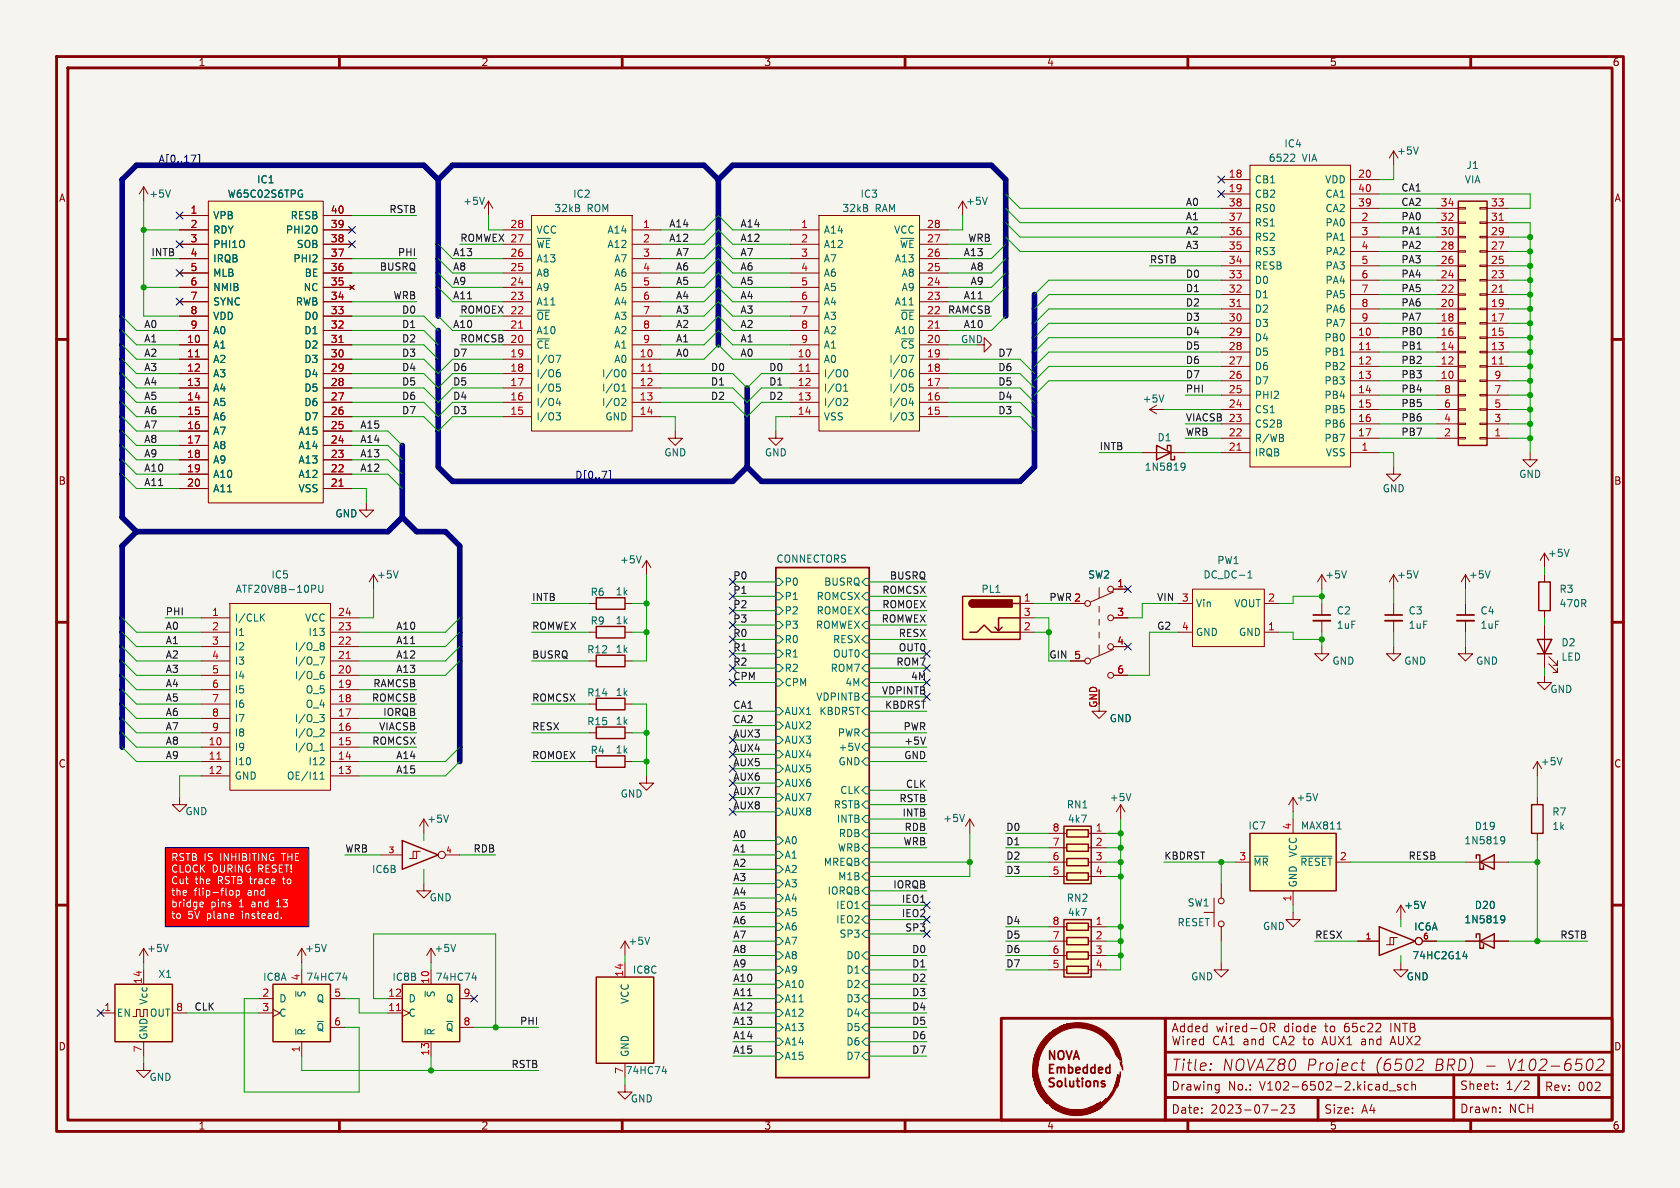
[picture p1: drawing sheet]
<svg xmlns="http://www.w3.org/2000/svg" width="297mm" height="210mm" viewBox="0 0 297 210" stroke-linecap="round" stroke-linejoin="round" font-family="sans-serif">
<defs><g id="words">
<g font-size="2.8" fill="#840000">
<text x="207" y="189.5">Title:</text>
<text x="215.9" y="189.5">NOVAZ80</text>
<text x="230.8" y="189.5">Project</text>
<text x="243" y="189.5">(6502</text>
<text x="253.5" y="189.5">BRD)</text>
<text x="262.4" y="189.5">-</text>
<text x="266.5" y="189.5">V102-6502</text>
</g>
<g font-size="2.1" fill="#840000">
<text x="207" y="182.7">Added</text>
<text x="207" y="185">Wired</text>
<text x="214.3" y="185">CA1 and</text>
<text x="214.9" y="182.7">wired-OR</text>
<text x="225.2" y="185">CA2 to</text>
<text x="227" y="182.7">diode</text>
<text x="234.2" y="185">AUX1</text>
<text x="234.4" y="182.7">to</text>
<text x="237.9" y="182.7">65c22</text>
<text x="241.2" y="185">and</text>
<text x="246.2" y="182.7">INTB</text>
<text x="246.6" y="185">AUX2</text>
<text x="207" y="197.1">Date:</text>
<text x="207" y="193">Drawing</text>
<text x="214" y="197.1">2023-07-23</text>
<text x="217.1" y="193">No.:</text>
<text x="222.7" y="193">V102-6502-2.kicad_sch</text>
<text x="234" y="197.1">Size:</text>
<text x="240.7" y="197.1">A4</text>
<text x="258" y="192.9">Sheet:</text>
<text x="258" y="197">Drawn:</text>
<text x="266.2" y="192.9">1/2</text>
<text x="266.7" y="197">NCH</text>
<text x="273" y="193.1">Rev:</text>
<text x="278.9" y="193.1">002</text>
</g>
<g font-size="1.8" fill="#840000">
<text x="35" y="11.9">1</text>
<text x="85" y="11.9">2</text>
<text x="135" y="11.9">3</text>
<text x="185" y="11.9">4</text>
<text x="235" y="11.9">5</text>
<text x="285" y="11.9">6</text>
<text x="10.3" y="35.9">A</text>
<text x="285.3" y="35.9">A</text>
<text x="10.3" y="85.9">B</text>
<text x="285.3" y="85.9">B</text>
<text x="10.3" y="135.9">C</text>
<text x="285.3" y="135.9">C</text>
<text x="10.3" y="185.9">D</text>
<text x="285.3" y="185.9">D</text>
<text x="35" y="199.9">1</text>
<text x="85" y="199.9">2</text>
<text x="135" y="199.9">3</text>
<text x="185" y="199.9">4</text>
<text x="235" y="199.9">5</text>
<text x="285" y="199.9">6</text>
</g>
<g font-size="1.8" fill="#000084">
<text x="27.9" y="28.9">A[0..17]</text>
<text x="101.6" y="84.7">D[0..7]</text>
</g>
<g font-size="1.8" fill="#006464">
<text x="224.2" y="28.8">6522</text>
<text x="227" y="26.3">IC4</text>
<text x="230.2" y="28.8">VIA</text>
<text x="246.9" y="27.5">+5V</text>
<text x="26.3" y="35.1">+5V</text>
<text x="40.1" y="35.2">W65C02S6TPG</text>
<text x="45.3" y="32.6">IC1</text>
<text x="101.2" y="35.2">IC2</text>
<text x="152" y="35.2">IC3</text>
<text x="221.7" y="32.6">CB1</text>
<text x="221.7" y="35.2">CB2</text>
<text x="234.2" y="32.6">VDD</text>
<text x="234.2" y="35.2">CA1</text>
<text x="258.9" y="32.6">VIA</text>
<text x="259.2" y="30.1">J1</text>
<text x="37.6" y="39">VPB</text>
<text x="37.6" y="41.5">RDY</text>
<text x="50.4" y="41.5">PHI2O</text>
<text x="51.3" y="39">RESB</text>
<text x="81.8" y="36.4">+5V</text>
<text x="94.7" y="41.5">VCC</text>
<text x="97.9" y="37.7">32kB</text>
<text x="103.8" y="37.7">ROM</text>
<text x="107.3" y="41.5">A14</text>
<text x="145.5" y="41.5">A14</text>
<text x="148.8" y="37.7">32kB</text>
<text x="154.7" y="37.7">RAM</text>
<text x="158" y="41.5">VCC</text>
<text x="170.7" y="36.4">+5V</text>
<text x="221.7" y="37.7">RS0</text>
<text x="221.7" y="40.2">RS1</text>
<text x="234.2" y="37.7">CA2</text>
<text x="234.2" y="40.2">PA0</text>
<text x="37.6" y="44">PHI1O</text>
<text x="37.6" y="46.6">IRQB</text>
<text x="51.8" y="46.6">PHI2</text>
<text x="52.4" y="44">SOB</text>
<text x="94.7" y="44">~{WE}</text>
<text x="94.7" y="46.6">A13</text>
<text x="107.3" y="44">A12</text>
<text x="108.5" y="46.6">A7</text>
<text x="145.5" y="44">A12</text>
<text x="145.5" y="46.6">A7</text>
<text x="158.1" y="46.6">A13</text>
<text x="159" y="44">~{WE}</text>
<text x="221.7" y="42.8">RS2</text>
<text x="221.7" y="45.3">RS3</text>
<text x="221.7" y="47.9">RESB</text>
<text x="234.2" y="42.8">PA1</text>
<text x="234.2" y="45.3">PA2</text>
<text x="234.2" y="47.9">PA3</text>
<text x="37.6" y="49.1">MLB</text>
<text x="37.6" y="51.7">NMIB</text>
<text x="53.6" y="51.7">NC</text>
<text x="53.8" y="49.1">BE</text>
<text x="94.7" y="49.1">A8</text>
<text x="94.7" y="51.7">A9</text>
<text x="108.5" y="49.1">A6</text>
<text x="108.5" y="51.7">A5</text>
<text x="145.5" y="49.1">A6</text>
<text x="145.5" y="51.7">A5</text>
<text x="159.3" y="49.1">A8</text>
<text x="159.3" y="51.7">A9</text>
<text x="221.7" y="50.4">D0</text>
<text x="221.7" y="52.9">D1</text>
<text x="234.2" y="50.4">PA4</text>
<text x="234.2" y="52.9">PA5</text>
<text x="37.6" y="54.2">SYNC</text>
<text x="37.6" y="56.7">VDD</text>
<text x="37.6" y="59.3">A0</text>
<text x="52.2" y="54.2">RWB</text>
<text x="53.7" y="56.7">D0</text>
<text x="53.7" y="59.3">D1</text>
<text x="94.7" y="54.2">A11</text>
<text x="94.7" y="56.7">~{OE}</text>
<text x="94.7" y="59.3">A10</text>
<text x="108.5" y="54.2">A4</text>
<text x="108.5" y="56.7">A3</text>
<text x="108.5" y="59.3">A2</text>
<text x="145.5" y="54.2">A4</text>
<text x="145.5" y="56.7">A3</text>
<text x="145.5" y="59.3">A2</text>
<text x="158.1" y="54.2">A11</text>
<text x="158.1" y="59.3">A10</text>
<text x="159.1" y="56.7">~{OE}</text>
<text x="221.7" y="55.5">D2</text>
<text x="221.7" y="58">D3</text>
<text x="234.2" y="55.5">PA6</text>
<text x="234.2" y="58">PA7</text>
<text x="37.6" y="61.8">A1</text>
<text x="37.6" y="64.4">A2</text>
<text x="53.7" y="61.8">D2</text>
<text x="53.7" y="64.4">D3</text>
<text x="94.7" y="61.8">~{CE}</text>
<text x="94.7" y="64.4">I/O7</text>
<text x="108.5" y="61.8">A1</text>
<text x="108.5" y="64.4">A0</text>
<text x="145.5" y="61.8">A1</text>
<text x="145.5" y="64.4">A0</text>
<text x="157.1" y="64.4">I/O7</text>
<text x="159.1" y="61.8">~{CS}</text>
<text x="169.8" y="60.9">GND</text>
<text x="221.7" y="60.6">D4</text>
<text x="221.7" y="63.1">D5</text>
<text x="221.7" y="65.6">D6</text>
<text x="234" y="60.6">PB0</text>
<text x="234" y="63.1">PB1</text>
<text x="234" y="65.6">PB2</text>
<text x="37.6" y="66.9">A3</text>
<text x="37.6" y="69.4">A4</text>
<text x="37.6" y="72">A5</text>
<text x="53.7" y="66.9">D4</text>
<text x="53.7" y="69.4">D5</text>
<text x="53.7" y="72">D6</text>
<text x="94.7" y="66.9">I/O6</text>
<text x="94.7" y="69.4">I/O5</text>
<text x="94.7" y="72">I/O4</text>
<text x="106.3" y="66.9">I/O0</text>
<text x="106.3" y="69.4">I/O1</text>
<text x="106.3" y="72">I/O2</text>
<text x="145.5" y="66.9">I/O0</text>
<text x="145.5" y="69.4">I/O1</text>
<text x="145.5" y="72">I/O2</text>
<text x="157.1" y="66.9">I/O6</text>
<text x="157.1" y="69.4">I/O5</text>
<text x="157.1" y="72">I/O4</text>
<text x="201.9" y="71.4">+5V</text>
<text x="221.7" y="68.2">D7</text>
<text x="221.7" y="70.7">PHI2</text>
<text x="234" y="68.2">PB3</text>
<text x="234" y="70.7">PB4</text>
<text x="37.6" y="74.5">A6</text>
<text x="37.6" y="77.1">A7</text>
<text x="52.7" y="77.1">A15</text>
<text x="53.7" y="74.5">D7</text>
<text x="94.7" y="74.5">I/O3</text>
<text x="106.9" y="74.5">GND</text>
<text x="145.5" y="74.5">VSS</text>
<text x="157.1" y="74.5">I/O3</text>
<text x="221.7" y="73.3">CS1</text>
<text x="221.7" y="75.8">CS2B</text>
<text x="234" y="73.3">PB5</text>
<text x="234" y="75.8">PB6</text>
<text x="37.6" y="79.6">A8</text>
<text x="37.6" y="82.1">A9</text>
<text x="52.7" y="79.6">A14</text>
<text x="52.7" y="82.1">A13</text>
<text x="117.3" y="80.9">GND</text>
<text x="135.1" y="80.9">GND</text>
<text x="202.3" y="83.4">1N5819</text>
<text x="204.5" y="78.2">D1</text>
<text x="221.7" y="78.3">R/WB</text>
<text x="221.7" y="80.9">IRQB</text>
<text x="234" y="78.3">PB7</text>
<text x="234.3" y="80.9">VSS</text>
<text x="37.6" y="84.7">A10</text>
<text x="37.6" y="87.2">A11</text>
<text x="52.7" y="84.7">A12</text>
<text x="52.7" y="87.2">VSS</text>
<text x="244.3" y="87.2">GND</text>
<text x="268.5" y="84.7">GND</text>
<text x="59.2" y="91.7">GND</text>
<text x="109.5" y="99.8">+5V</text>
<text x="137.2" y="99.5">CONNECTORS</text>
<text x="215.1" y="99.9">PW1</text>
<text x="273.6" y="98.7">+5V</text>
<text x="41.6" y="105">ATF20V8B-10PU</text>
<text x="47.9" y="102.5">IC5</text>
<text x="66.5" y="102.5">+5V</text>
<text x="104.3" y="105.5">R6</text>
<text x="108.7" y="105.5">1k</text>
<text x="138.6" y="103.7">P0</text>
<text x="138.6" y="106.3">P1</text>
<text x="144.3" y="106.3">ROMCSX</text>
<text x="145.6" y="103.7">BUSRQ</text>
<text x="173.4" y="105">PL1</text>
<text x="192.3" y="102.5">SW2</text>
<text x="211.3" y="107.5">Vin</text>
<text x="212.7" y="102.5">DC_DC-1</text>
<text x="218.1" y="107.5">VOUT</text>
<text x="234.2" y="102.5">+5V</text>
<text x="246.9" y="102.5">+5V</text>
<text x="259.6" y="102.5">+5V</text>
<text x="275.6" y="105">R3</text>
<text x="275.6" y="107.5">470R</text>
<text x="41.4" y="110.1">I/CLK</text>
<text x="41.4" y="112.6">I1</text>
<text x="53.8" y="110.1">VCC</text>
<text x="54.4" y="112.6">I13</text>
<text x="104.3" y="110.6">R9</text>
<text x="108.7" y="110.5">1k</text>
<text x="138.6" y="108.8">P2</text>
<text x="138.6" y="111.4">P3</text>
<text x="138.6" y="113.9">R0</text>
<text x="144.1" y="111.4">ROMWEX</text>
<text x="144.3" y="108.8">ROMOEX</text>
<text x="147.2" y="113.9">RESX</text>
<text x="211.3" y="112.6">GND</text>
<text x="218.9" y="112.6">GND</text>
<text x="236.2" y="108.8">C2</text>
<text x="236.2" y="111.4">1uF</text>
<text x="248.9" y="108.8">C3</text>
<text x="248.9" y="111.4">1uF</text>
<text x="261.6" y="108.8">C4</text>
<text x="261.6" y="111.4">1uF</text>
<text x="41.4" y="115.2">I2</text>
<text x="41.4" y="117.7">I3</text>
<text x="52" y="115.2">I/O_8</text>
<text x="52" y="117.7">I/O_7</text>
<text x="103.7" y="115.7">R12</text>
<text x="108.7" y="115.6">1k</text>
<text x="138.6" y="116.4">R1</text>
<text x="138.6" y="119">R2</text>
<text x="146.7" y="119">ROM7</text>
<text x="147.2" y="116.4">OUT0</text>
<text x="235.5" y="117.7">GND</text>
<text x="248.2" y="117.7">GND</text>
<text x="260.9" y="117.7">GND</text>
<text x="275.9" y="114.5">D2</text>
<text x="275.9" y="117">LED</text>
<text x="41.4" y="120.2">I4</text>
<text x="41.4" y="122.8">I5</text>
<text x="41.4" y="125.3">I6</text>
<text x="52" y="120.2">I/O_6</text>
<text x="53.9" y="122.8">O_5</text>
<text x="53.9" y="125.3">O_4</text>
<text x="103.7" y="123.3">R14</text>
<text x="108.7" y="123.2">1k</text>
<text x="138.6" y="121.5">CPM</text>
<text x="144.2" y="124.1">VDPINTB</text>
<text x="149.3" y="121.5">4M</text>
<text x="274" y="122.7">GND</text>
<text x="41.4" y="127.9">I7</text>
<text x="41.4" y="130.4">I8</text>
<text x="52" y="127.9">I/O_3</text>
<text x="52" y="130.4">I/O_2</text>
<text x="103.7" y="128.4">R15</text>
<text x="108.7" y="128.3">1k</text>
<text x="138.6" y="131.7">AUX3</text>
<text x="138.6" y="126.6">AUX1</text>
<text x="138.6" y="129.1">AUX2</text>
<text x="144.7" y="126.6">KBDRST</text>
<text x="148" y="130.4">PWR</text>
<text x="196.1" y="127.9">GND</text>
<text x="41.4" y="132.9">I9</text>
<text x="41.4" y="135.5">I10</text>
<text x="52" y="132.9">I/O_1</text>
<text x="54.4" y="135.5">I12</text>
<text x="104.3" y="133.5">R4</text>
<text x="108.7" y="133.4">1k</text>
<text x="138.6" y="136.8">AUX5</text>
<text x="138.6" y="134.2">AUX4</text>
<text x="148.1" y="132.9">+5V</text>
<text x="148.1" y="135.5">GND</text>
<text x="272.3" y="135.5">+5V</text>
<text x="41.4" y="138">GND</text>
<text x="50.6" y="138">OE/I11</text>
<text x="109.6" y="141.2">GND</text>
<text x="138.6" y="139.3">AUX6</text>
<text x="138.6" y="141.8">AUX7</text>
<text x="147.3" y="143.1">RSTB</text>
<text x="148.4" y="140.6">CLK</text>
<text x="188.5" y="143.1">RN1</text>
<text x="196.1" y="141.8">+5V</text>
<text x="229.1" y="141.8">+5V</text>
<text x="32.7" y="144.3">GND</text>
<text x="75.4" y="145.6">+5V</text>
<text x="138.6" y="149.5">A0</text>
<text x="138.6" y="144.4">AUX8</text>
<text x="147.8" y="145.6">INTB</text>
<text x="148.2" y="148.2">RDB</text>
<text x="166.7" y="145.5">+5V</text>
<text x="188.7" y="145.6">4k7</text>
<text x="220.6" y="146.8">IC7</text>
<text x="229.9" y="146.8">MAX811</text>
<text x="258.8" y="149.5">1N5819</text>
<text x="260.6" y="146.9">D19</text>
<text x="274.3" y="144.4">R7</text>
<text x="274.3" y="146.9">1k</text>
<text x="65.7" y="154.5">IC6B</text>
<text x="138.6" y="154.5">A2</text>
<text x="138.6" y="152">A1</text>
<text x="145.5" y="153.3">MREQB</text>
<text x="148" y="150.7">WRB</text>
<text x="148.1" y="155.8">M1B</text>
<text x="221.5" y="153.3">~{MR}</text>
<text x="229.5" y="151.7" transform="rotate(-90 229.5 151.7)">VCC</text>
<text x="229.8" y="153.3">~{RESET}</text>
<text x="75.9" y="159.5">GND</text>
<text x="138.6" y="157.1">A3</text>
<text x="138.6" y="159.6">A4</text>
<text x="146.2" y="158.3">IORQB</text>
<text x="147.7" y="160.9">IEO1</text>
<text x="188.5" y="159.6">RN2</text>
<text x="209.9" y="160.4">SW1</text>
<text x="229.5" y="157" transform="rotate(-90 229.5 157)">GND</text>
<text x="248.2" y="160.9">+5V</text>
<text x="260.6" y="160.9">D20</text>
<text x="111" y="167.2">+5V</text>
<text x="138.6" y="167.2">A7</text>
<text x="138.6" y="164.7">A6</text>
<text x="138.6" y="162.2">A5</text>
<text x="147.7" y="163.4">IEO2</text>
<text x="148.3" y="166">SP3</text>
<text x="188.7" y="162.2">4k7</text>
<text x="208.1" y="163.9">RESET</text>
<text x="223.2" y="164.6">GND</text>
<text x="249.9" y="164.7">IC6A</text>
<text x="258.8" y="163.4">1N5819</text>
<text x="25.9" y="168.5">+5V</text>
<text x="27.9" y="173.1">X1</text>
<text x="46.4" y="173.6">IC8A</text>
<text x="53.8" y="168.5">+5V</text>
<text x="54" y="173.6">74HC74</text>
<text x="69.3" y="173.6">IC8B</text>
<text x="76.7" y="168.5">+5V</text>
<text x="76.9" y="173.6">74HC74</text>
<text x="111.8" y="172.3">IC8C</text>
<text x="138.6" y="169.8">A8</text>
<text x="138.6" y="172.3">A9</text>
<text x="149.5" y="169.8">D0</text>
<text x="149.5" y="172.3">D1</text>
<text x="210.5" y="173.5">GND</text>
<text x="248.6" y="173.5">GND</text>
<text x="249.6" y="169.8">74HC2G14</text>
<text x="20.6" y="179.9">EN</text>
<text x="26.3" y="177.7" transform="rotate(-90 26.3 177.7)">Vcc</text>
<text x="26.4" y="179.9">OUT</text>
<text x="49.3" y="177.4">D</text>
<text x="49.3" y="179.9">C</text>
<text x="54.2" y="176.4" transform="rotate(-90 54.2 176.4)">~{S}</text>
<text x="55.9" y="177.4">Q</text>
<text x="72.1" y="177.4">D</text>
<text x="72.1" y="179.9">C</text>
<text x="77.1" y="176.4" transform="rotate(-90 77.1 176.4)">~{S}</text>
<text x="78.7" y="177.4">Q</text>
<text x="111.4" y="177.6" transform="rotate(-90 111.4 177.6)">VCC</text>
<text x="138.6" y="177.4">A11</text>
<text x="138.6" y="179.9">A12</text>
<text x="138.6" y="174.9">A10</text>
<text x="149.5" y="177.4">D3</text>
<text x="149.5" y="174.9">D2</text>
<text x="149.5" y="179.9">D4</text>
<text x="26.3" y="183.9" transform="rotate(-90 26.3 183.9)">GND</text>
<text x="54.2" y="183.1" transform="rotate(-90 54.2 183.1)">~{R}</text>
<text x="55.9" y="182.5">~{Q}</text>
<text x="77.1" y="183.1" transform="rotate(-90 77.1 183.1)">~{R}</text>
<text x="78.7" y="182.5">~{Q}</text>
<text x="138.6" y="182.5">A13</text>
<text x="138.6" y="185">A14</text>
<text x="149.5" y="182.5">D5</text>
<text x="149.5" y="185">D6</text>
<text x="26.3" y="191.3">GND</text>
<text x="110.5" y="190.1">74HC74</text>
<text x="111.4" y="186.9" transform="rotate(-90 111.4 186.9)">GND</text>
<text x="138.6" y="187.6">A15</text>
<text x="149.5" y="187.6">D7</text>
<text x="111.4" y="195.1">GND</text>
</g>
<g font-size="1.8" fill="#a90000">
<text x="217.1" y="31.5">18</text>
<text x="217.1" y="34">19</text>
<text x="240" y="31.5">20</text>
<text x="240" y="34">40</text>
<text x="33.6" y="37.8">1</text>
<text x="33.6" y="40.4">2</text>
<text x="58.4" y="37.8">40</text>
<text x="58.4" y="40.4">39</text>
<text x="90.1" y="40.4">28</text>
<text x="113.6" y="40.4">1</text>
<text x="141.5" y="40.4">1</text>
<text x="163.8" y="40.4">28</text>
<text x="217.1" y="36.6">38</text>
<text x="217.1" y="39.1">37</text>
<text x="217.1" y="41.7">36</text>
<text x="240" y="36.6">39</text>
<text x="240.6" y="39.1">2</text>
<text x="240.6" y="41.7">3</text>
<text x="254.6" y="41.7">30</text>
<text x="254.6" y="39.1">32</text>
<text x="254.6" y="36.6">34</text>
<text x="263.5" y="41.7">29</text>
<text x="263.5" y="39.1">31</text>
<text x="263.5" y="36.6">33</text>
<text x="33.6" y="42.9">3</text>
<text x="33.6" y="45.5">4</text>
<text x="58.4" y="42.9">38</text>
<text x="58.4" y="45.5">37</text>
<text x="90.1" y="45.5">26</text>
<text x="113.6" y="42.9">2</text>
<text x="113.6" y="45.5">3</text>
<text x="141.5" y="42.9">2</text>
<text x="141.5" y="45.5">3</text>
<text x="163.8" y="42.9">27</text>
<text x="163.8" y="45.5">26</text>
<text x="217.1" y="44.2">35</text>
<text x="217.1" y="46.7">34</text>
<text x="240.6" y="44.2">4</text>
<text x="240.6" y="46.7">5</text>
<text x="254.6" y="46.7">26</text>
<text x="254.6" y="44.2">28</text>
<text x="263.5" y="46.7">25</text>
<text x="263.5" y="44.2">27</text>
<text x="33.6" y="48">5</text>
<text x="33.6" y="50.5">6</text>
<text x="33.6" y="53.1">7</text>
<text x="58.4" y="48">36</text>
<text x="58.4" y="50.5">35</text>
<text x="58.4" y="53.1">34</text>
<text x="90.1" y="48">25</text>
<text x="90.1" y="50.5">24</text>
<text x="90.1" y="53.1">23</text>
<text x="113.6" y="48">4</text>
<text x="113.6" y="50.5">5</text>
<text x="113.6" y="53.1">6</text>
<text x="141.5" y="48">4</text>
<text x="141.5" y="50.5">5</text>
<text x="141.5" y="53.1">6</text>
<text x="163.8" y="48">25</text>
<text x="163.8" y="50.5">24</text>
<text x="163.8" y="53.1">23</text>
<text x="217.1" y="49.3">33</text>
<text x="217.1" y="51.8">32</text>
<text x="240.6" y="49.3">6</text>
<text x="240.6" y="51.8">7</text>
<text x="254.6" y="51.8">22</text>
<text x="254.6" y="49.3">24</text>
<text x="263.5" y="51.8">21</text>
<text x="263.5" y="49.3">23</text>
<text x="33.6" y="55.6">8</text>
<text x="33.6" y="58.2">9</text>
<text x="58.4" y="55.6">33</text>
<text x="58.4" y="58.2">32</text>
<text x="90.1" y="58.2">21</text>
<text x="113.6" y="55.6">7</text>
<text x="113.6" y="58.2">8</text>
<text x="141.5" y="55.6">7</text>
<text x="141.5" y="58.2">8</text>
<text x="163.8" y="55.6">22</text>
<text x="163.8" y="58.2">21</text>
<text x="217.1" y="54.4">31</text>
<text x="217.1" y="56.9">30</text>
<text x="217.1" y="59.4">29</text>
<text x="240" y="59.4">10</text>
<text x="240.6" y="54.4">8</text>
<text x="240.6" y="56.9">9</text>
<text x="254.6" y="59.4">16</text>
<text x="254.6" y="56.9">18</text>
<text x="254.6" y="54.4">20</text>
<text x="263.5" y="59.4">15</text>
<text x="263.5" y="56.9">17</text>
<text x="263.5" y="54.4">19</text>
<text x="33" y="60.7">10</text>
<text x="33" y="63.2">11</text>
<text x="33" y="65.8">12</text>
<text x="58.4" y="60.7">31</text>
<text x="58.4" y="63.2">30</text>
<text x="58.4" y="65.8">29</text>
<text x="90.1" y="63.2">19</text>
<text x="90.1" y="65.8">18</text>
<text x="113" y="63.2">10</text>
<text x="113" y="65.8">11</text>
<text x="113.6" y="60.7">9</text>
<text x="140.9" y="63.2">10</text>
<text x="140.9" y="65.8">11</text>
<text x="141.5" y="60.7">9</text>
<text x="163.8" y="60.7">20</text>
<text x="163.8" y="63.2">19</text>
<text x="163.8" y="65.8">18</text>
<text x="217.1" y="62">28</text>
<text x="217.1" y="64.5">27</text>
<text x="240" y="62">11</text>
<text x="240" y="64.5">12</text>
<text x="254.6" y="64.5">12</text>
<text x="254.6" y="62">14</text>
<text x="263.5" y="64.5">11</text>
<text x="263.5" y="62">13</text>
<text x="33" y="68.3">13</text>
<text x="33" y="70.9">14</text>
<text x="58.4" y="68.3">28</text>
<text x="58.4" y="70.9">27</text>
<text x="90.1" y="68.3">17</text>
<text x="90.1" y="70.9">16</text>
<text x="113" y="68.3">12</text>
<text x="113" y="70.9">13</text>
<text x="140.9" y="68.3">12</text>
<text x="140.9" y="70.9">13</text>
<text x="163.8" y="68.3">17</text>
<text x="163.8" y="70.9">16</text>
<text x="217.1" y="67.1">26</text>
<text x="217.1" y="69.6">25</text>
<text x="240" y="67.1">13</text>
<text x="240" y="69.6">14</text>
<text x="254.6" y="67.1">10</text>
<text x="255.2" y="69.6">8</text>
<text x="264.1" y="69.6">7</text>
<text x="264.1" y="67.1">9</text>
<text x="33" y="73.4">15</text>
<text x="33" y="75.9">16</text>
<text x="58.4" y="73.4">26</text>
<text x="58.4" y="75.9">25</text>
<text x="90.1" y="73.4">15</text>
<text x="113" y="73.4">14</text>
<text x="140.9" y="73.4">14</text>
<text x="163.8" y="73.4">15</text>
<text x="217.1" y="72.1">24</text>
<text x="217.1" y="77.2">22</text>
<text x="240" y="72.1">15</text>
<text x="240" y="74.7">16</text>
<text x="240" y="77.2">17</text>
<text x="255.2" y="77.2">2</text>
<text x="255.2" y="74.7">4</text>
<text x="255.2" y="72.1">6</text>
<text x="264.1" y="77.2">1</text>
<text x="264.1" y="74.7">3</text>
<text x="264.1" y="72.1">5</text>
<text x="33" y="78.5">17</text>
<text x="33" y="81">18</text>
<text x="33" y="83.6">19</text>
<text x="58.4" y="78.5">24</text>
<text x="58.4" y="81">23</text>
<text x="58.4" y="83.6">22</text>
<text x="217.1" y="79.8">21</text>
<text x="240.6" y="79.8">1</text>
<text x="33" y="86.1">20</text>
<text x="58.4" y="86.1">21</text>
<text x="180.9" y="106.4">1</text>
<text x="189.8" y="106.4">2</text>
<text x="197.4" y="103.9">1</text>
<text x="208.8" y="106.4">3</text>
<text x="224.1" y="106.4">2</text>
<text x="37.4" y="109">1</text>
<text x="37.4" y="111.5">2</text>
<text x="59.6" y="109">24</text>
<text x="59.6" y="111.5">23</text>
<text x="180.9" y="109">3</text>
<text x="180.9" y="111.5">2</text>
<text x="197.4" y="109">3</text>
<text x="208.8" y="111.5">4</text>
<text x="224.1" y="111.5">1</text>
<text x="37.4" y="114">3</text>
<text x="37.4" y="116.6">4</text>
<text x="37.4" y="119.1">5</text>
<text x="59.6" y="114">22</text>
<text x="59.6" y="116.6">21</text>
<text x="59.6" y="119.1">20</text>
<text x="189.8" y="116.6">5</text>
<text x="197.4" y="114">4</text>
<text x="197.4" y="119.1">6</text>
<text x="37.4" y="121.7">6</text>
<text x="37.4" y="124.2">7</text>
<text x="59.6" y="121.7">19</text>
<text x="59.6" y="124.2">18</text>
<text x="194.1" y="125.2" transform="rotate(-90 194.1 125.2)">GND</text>
<text x="36.8" y="131.8">10</text>
<text x="37.4" y="126.7">8</text>
<text x="37.4" y="129.3">9</text>
<text x="59.6" y="126.7">17</text>
<text x="59.6" y="129.3">16</text>
<text x="59.6" y="131.8">15</text>
<text x="36.8" y="134.4">11</text>
<text x="36.8" y="136.9">12</text>
<text x="59.6" y="134.4">14</text>
<text x="59.6" y="136.9">13</text>
<text x="186" y="147.1">8</text>
<text x="186" y="149.6">7</text>
<text x="193.6" y="147.1">1</text>
<text x="193.6" y="149.6">2</text>
<text x="228.3" y="146.8" transform="rotate(-90 228.3 146.8)">4</text>
<text x="186" y="152.1">6</text>
<text x="186" y="154.7">5</text>
<text x="193.6" y="152.1">3</text>
<text x="193.6" y="154.7">4</text>
<text x="219" y="152.1">3</text>
<text x="236.8" y="152.1">2</text>
<text x="228.3" y="159.5" transform="rotate(-90 228.3 159.5)">1</text>
<text x="186" y="163.6">8</text>
<text x="186" y="166.1">7</text>
<text x="193.6" y="163.6">1</text>
<text x="193.6" y="166.1">2</text>
<text x="53.1" y="173.4" transform="rotate(-90 53.1 173.4)">4</text>
<text x="110.2" y="172.8" transform="rotate(-90 110.2 172.8)">14</text>
<text x="186" y="168.7">6</text>
<text x="186" y="171.2">5</text>
<text x="193.6" y="168.7">3</text>
<text x="193.6" y="171.2">4</text>
<text x="18.3" y="178.8">1</text>
<text x="25.1" y="174" transform="rotate(-90 25.1 174)">14</text>
<text x="31" y="178.8">8</text>
<text x="46.3" y="176.3">2</text>
<text x="46.3" y="178.8">3</text>
<text x="59" y="176.3">5</text>
<text x="68.5" y="176.3">12</text>
<text x="68.5" y="178.8">11</text>
<text x="75.9" y="174" transform="rotate(-90 75.9 174)">10</text>
<text x="81.8" y="176.3">9</text>
<text x="59" y="181.4">6</text>
<text x="81.8" y="181.4">8</text>
<text x="25.1" y="186.1" transform="rotate(-90 25.1 186.1)">7</text>
<text x="53.1" y="186.1" transform="rotate(-90 53.1 186.1)">1</text>
<text x="75.9" y="186.7" transform="rotate(-90 75.9 186.7)">13</text>
<text x="110.2" y="189.9" transform="rotate(-90 110.2 189.9)">7</text>
</g>
<g font-size="1.8" fill="#0f0f0f">
<text x="247.6" y="33.9">CA1</text>
<text x="68.7" y="37.8">RSTB</text>
<text x="118.2" y="40.3">A14</text>
<text x="130.8" y="40.3">A14</text>
<text x="209.5" y="41.6">A2</text>
<text x="209.5" y="36.5">A0</text>
<text x="209.5" y="39">A1</text>
<text x="247.6" y="36.5">CA2</text>
<text x="247.6" y="41.6">PA1</text>
<text x="247.6" y="39">PA0</text>
<text x="26.7" y="45.4">INTB</text>
<text x="67" y="47.9">BUSRQ</text>
<text x="70.3" y="45.4">PHI</text>
<text x="80" y="47.9">A8</text>
<text x="80" y="45.4">A13</text>
<text x="81.3" y="42.8">ROMWEX 27</text>
<text x="118.2" y="42.8">A12</text>
<text x="119.4" y="45.4">A7</text>
<text x="119.4" y="47.9">A6</text>
<text x="130.8" y="42.8">A12</text>
<text x="130.8" y="45.4">A7</text>
<text x="130.8" y="47.9">A6</text>
<text x="170.3" y="45.4">A13</text>
<text x="171.1" y="42.8">WRB</text>
<text x="171.5" y="47.9">A8</text>
<text x="203.2" y="46.6">RSTB</text>
<text x="209.5" y="44.1">A3</text>
<text x="247.6" y="44.1">PA2</text>
<text x="247.6" y="46.6">PA3</text>
<text x="69.5" y="53">WRB</text>
<text x="80" y="53">A11</text>
<text x="80" y="50.5">A9</text>
<text x="119.4" y="50.5">A5</text>
<text x="119.4" y="53">A4</text>
<text x="130.8" y="50.5">A5</text>
<text x="130.8" y="53">A4</text>
<text x="170.3" y="53">A11</text>
<text x="171.5" y="50.5">A9</text>
<text x="209.5" y="51.7">D1</text>
<text x="209.5" y="49.2">D0</text>
<text x="247.6" y="49.2">PA4</text>
<text x="247.6" y="51.7">PA5</text>
<text x="25.4" y="58.1">A0</text>
<text x="71" y="58.1">D1</text>
<text x="71" y="55.5">D0</text>
<text x="80" y="58.1">A10</text>
<text x="81.3" y="55.5">ROMOEX 22</text>
<text x="119.4" y="55.5">A3</text>
<text x="119.4" y="58.1">A2</text>
<text x="130.8" y="58.1">A2</text>
<text x="130.8" y="55.5">A3</text>
<text x="167.5" y="55.5">RAMCSB</text>
<text x="170.3" y="58.1">A10</text>
<text x="209.5" y="59.3">D4</text>
<text x="209.5" y="54.3">D2</text>
<text x="209.5" y="56.8">D3</text>
<text x="247.6" y="54.3">PA6</text>
<text x="247.6" y="56.8">PA7</text>
<text x="247.6" y="59.3">PB0</text>
<text x="25.4" y="60.6">A1</text>
<text x="25.4" y="65.7">A3</text>
<text x="25.4" y="63.2">A2</text>
<text x="71" y="65.7">D4</text>
<text x="71" y="63.2">D3</text>
<text x="71" y="60.6">D2</text>
<text x="80" y="65.7">D6</text>
<text x="80" y="63.2">D7</text>
<text x="81.3" y="60.6">ROMCSB 20</text>
<text x="119.4" y="60.6">A1</text>
<text x="119.4" y="63.2">A0</text>
<text x="125.6" y="65.7">D0</text>
<text x="130.8" y="60.6">A1</text>
<text x="130.8" y="63.2">A0</text>
<text x="135.9" y="65.7">D0</text>
<text x="176.4" y="63.2">D7</text>
<text x="176.4" y="65.7">D6</text>
<text x="209.5" y="64.4">D6</text>
<text x="209.5" y="61.9">D5</text>
<text x="247.6" y="64.4">PB2</text>
<text x="247.6" y="61.9">PB1</text>
<text x="25.4" y="70.8">A5</text>
<text x="25.4" y="68.2">A4</text>
<text x="71" y="70.8">D6</text>
<text x="71" y="68.2">D5</text>
<text x="80" y="68.2">D5</text>
<text x="80" y="70.8">D4</text>
<text x="125.6" y="70.8">D2</text>
<text x="125.6" y="68.2">D1</text>
<text x="135.9" y="70.8">D2</text>
<text x="135.9" y="68.2">D1</text>
<text x="176.4" y="68.2">D5</text>
<text x="176.4" y="70.8">D4</text>
<text x="209.5" y="69.5">PHI</text>
<text x="209.5" y="67">D7</text>
<text x="247.6" y="67">PB3</text>
<text x="247.6" y="69.5">PB4</text>
<text x="25.4" y="73.3">A6</text>
<text x="25.4" y="75.9">A7</text>
<text x="63.6" y="75.9">A15</text>
<text x="71" y="73.3">D7</text>
<text x="80" y="73.3">D3</text>
<text x="176.4" y="73.3">D3</text>
<text x="209.5" y="77.1">WRB</text>
<text x="209.5" y="74.6">VIACSB 23</text>
<text x="247.6" y="77.1">PB7</text>
<text x="247.6" y="74.6">PB6</text>
<text x="247.6" y="72">PB5</text>
<text x="25.4" y="83.5">A10</text>
<text x="25.4" y="80.9">A9</text>
<text x="25.4" y="78.4">A8</text>
<text x="63.6" y="80.9">A13</text>
<text x="63.6" y="83.5">A12</text>
<text x="63.6" y="78.4">A14</text>
<text x="194.3" y="79.7">INTB</text>
<text x="25.4" y="86">A11</text>
<text x="94" y="106.3">INTB</text>
<text x="129.5" y="105.1">P1</text>
<text x="129.5" y="107.6">P2</text>
<text x="129.5" y="102.5">P0</text>
<text x="155.9" y="107.6">ROMOEX</text>
<text x="155.9" y="105.1">ROMCSX</text>
<text x="157.2" y="102.5">BUSRQ</text>
<text x="185.4" y="106.3">PWR2</text>
<text x="204.5" y="106.3">VIN</text>
<text x="29.2" y="114">A1</text>
<text x="29.2" y="111.4">A0</text>
<text x="29.2" y="108.9">PHI</text>
<text x="69.9" y="111.4">A10</text>
<text x="69.9" y="114">A11</text>
<text x="94" y="111.4">ROMWEX</text>
<text x="129.5" y="110.1">P3</text>
<text x="129.5" y="112.7">R0</text>
<text x="155.8" y="110.1">ROMWEX</text>
<text x="158.8" y="112.7">RESX</text>
<text x="204.5" y="111.4">G2</text>
<text x="29.2" y="119">A3</text>
<text x="29.2" y="116.5">A2</text>
<text x="69.9" y="116.5">A12</text>
<text x="69.9" y="119">A13</text>
<text x="94" y="116.5">BUSRQ</text>
<text x="129.5" y="117.8">R2</text>
<text x="129.5" y="115.2">R1</text>
<text x="158.4" y="117.8">ROM7</text>
<text x="158.8" y="115.2">OUT0</text>
<text x="185.4" y="116.5">GIN 5</text>
<text x="29.2" y="121.6">A4</text>
<text x="29.2" y="124.1">A5</text>
<text x="65.7" y="124.1">ROMCSB</text>
<text x="65.9" y="121.6">RAMCSB</text>
<text x="94" y="124.1">ROMCSX</text>
<text x="129.5" y="120.3">CPM</text>
<text x="129.5" y="125.4">CA1</text>
<text x="155.8" y="122.8">VDPINTB</text>
<text x="156.4" y="125.4">KBDRST</text>
<text x="161" y="120.3">4M</text>
<text x="29.2" y="126.7">A6</text>
<text x="29.2" y="129.2">A7</text>
<text x="29.2" y="131.7">A8</text>
<text x="65.7" y="131.7">ROMCSX</text>
<text x="66.9" y="129.2">VIACSB</text>
<text x="67.7" y="126.7">IORQB</text>
<text x="94" y="129.2">RESX</text>
<text x="129.5" y="130.5">AUX3</text>
<text x="129.5" y="127.9">CA2</text>
<text x="159.6" y="129.2">PWR</text>
<text x="159.8" y="131.7">+5V</text>
<text x="29.2" y="134.3">A9</text>
<text x="69.9" y="134.3">A14</text>
<text x="69.9" y="136.8">A15</text>
<text x="94" y="134.3">ROMOEX</text>
<text x="129.5" y="135.5">AUX5</text>
<text x="129.5" y="133">AUX4</text>
<text x="159.8" y="134.3">GND</text>
<text x="129.5" y="143.2">AUX8</text>
<text x="129.5" y="140.6">AUX7</text>
<text x="129.5" y="138.1">AUX6</text>
<text x="158.9" y="141.9">RSTB</text>
<text x="160.1" y="139.4">CLK</text>
<text x="129.5" y="148.2">A0</text>
<text x="159.5" y="144.4">INTB</text>
<text x="159.6" y="149.5">WRB</text>
<text x="159.8" y="147">RDB</text>
<text x="177.8" y="149.5">D1</text>
<text x="177.8" y="147">D0</text>
<text x="61" y="150.8">WRB</text>
<text x="83.6" y="150.8">RDB</text>
<text x="129.5" y="155.9">A3</text>
<text x="129.5" y="150.8">A1</text>
<text x="129.5" y="153.3">A2</text>
<text x="177.8" y="154.6">D3</text>
<text x="177.8" y="152.1">D2</text>
<text x="205.7" y="152.1">KBDRST</text>
<text x="248.9" y="152.1">RESB</text>
<text x="129.5" y="158.4">A4</text>
<text x="129.5" y="160.9">A5</text>
<text x="157.8" y="157.1">IORQB</text>
<text x="159.3" y="159.7">IEO1</text>
<text x="129.5" y="166">A7</text>
<text x="129.5" y="163.5">A6</text>
<text x="159.3" y="162.2">IEO2</text>
<text x="159.9" y="164.8">SP3</text>
<text x="177.8" y="163.5">D4</text>
<text x="177.8" y="166">D5</text>
<text x="232.4" y="166">RESX</text>
<text x="275.7" y="166">RSTB</text>
<text x="129.5" y="171.1">A9</text>
<text x="129.5" y="173.6">A10</text>
<text x="129.5" y="168.6">A8</text>
<text x="161.1" y="173.6">D2</text>
<text x="161.1" y="171.1">D1</text>
<text x="161.1" y="168.6">D0</text>
<text x="177.8" y="171.1">D7</text>
<text x="177.8" y="168.6">D6</text>
<text x="34.3" y="178.7">CLK</text>
<text x="129.5" y="178.7">A12</text>
<text x="129.5" y="176.2">A11</text>
<text x="161.1" y="176.2">D3</text>
<text x="161.1" y="178.7">D4</text>
<text x="91.8" y="181.3">PHI</text>
<text x="129.5" y="181.3">A13</text>
<text x="129.5" y="183.8">A14</text>
<text x="161.1" y="181.3">D5</text>
<text x="161.1" y="183.8">D6</text>
<text x="90.3" y="188.9">RSTB</text>
<text x="129.5" y="186.3">A15</text>
<text x="161.1" y="186.3">D7</text>
</g>
<g font-size="1.8" fill="#fff">
<text x="30.2" y="152.5">RSTB IS</text>
<text x="30.2" y="154.6">CLOCK</text>
<text x="37.5" y="154.6">DURING</text>
<text x="39" y="152.5">INHIBITING</text>
<text x="45.7" y="154.6">RESET!</text>
<text x="50.1" y="152.5">THE</text>
<text x="30.2" y="156.6">Cut</text>
<text x="30.2" y="158.7">the</text>
<text x="30.2" y="160.7">bridge</text>
<text x="34.3" y="158.7">flip-flop</text>
<text x="34.5" y="156.6">the</text>
<text x="37.3" y="160.7">pins</text>
<text x="38.6" y="156.6">RSTB trace</text>
<text x="42.4" y="160.7">1</text>
<text x="43.9" y="158.7">and</text>
<text x="44.7" y="160.7">and</text>
<text x="49.4" y="160.7">13</text>
<text x="50.5" y="156.6">to</text>
<text x="30.2" y="162.8">to</text>
<text x="33.2" y="162.8">5V</text>
<text x="36.7" y="162.8">plane</text>
<text x="43" y="162.8">instead.</text>
</g>
<g font-size="1.4" fill="#a90000">
<text x="68.6" y="150.9">3</text>
<text x="78.8" y="150.9">4</text>
<text x="241.3" y="166.1">1</text>
<text x="251.5" y="166.1">6</text>
</g>
</g></defs>
<path d="M0 0h297v210h-297z" fill="#f5f4ef" stroke="#f5f4ef" stroke-width=".18"/>
<g fill="none" stroke="#840000" stroke-width=".5">
<path d="M10 10h277v190h-277zM12 12h273v186h-273zM60 10v2M110 10v2M160 10v2M210 10v2M260 10v2M10 60h2M285 60h2M10 110h2M285 110h2M10 160h2"/>
<path d="M285 160h2M60 198v2M110 198v2M160 198v2M177 180h29v18h-29zM206 180h79v18h-79zM206 186h79M206 190h79M206 194h79M210 198v2M233 194v4M257 190v8"/>
<path d="M260 198v2M272 190v4"/>
</g>
<g fill="none" stroke="#840000" stroke-width=".18">
<path d="M214.1 188l.1 .1-.1 .1M214.1 188l-.1 .1 .1 .1M214.1 188v.2M215.1 191.7l.4 .1M215.5 191.7v1.2l-.3 .3M215.5 192.6l-.4 .1M224.5 181.7l.7-.1 .2-.2-.1-.4-.2-.1h-.6v1.5M224.7 196.2h1.2M224.9 181.7l.5 .7M226.5 195.4l.6-.1 .2 .1 .1 .3-.9 1.1h.9M227.9 195.3h.9l-.5 .6 .4 .1v.7l-.2 .1h-.4l-.2-.1M240.6 187.9h.8"/>
<path d="M241 187.2l-.3 1.7 .1 .2 .4 .1M245.6 192.8h1.1M245.9 184.3h.7M246.3 183.2l-.5 1.5M247.6 191.8l-.4-.1-.2 .2 .1 .2 .5 .2v.3h-.6M249 191.8l-.5-.1-.3 .3v.4l.2 .2h.6M249.6 191.8l.2-.1 .4 .1v.9M249.6 191.2v1.5M250.9 187.2h.4a.45 .45 0 0 1 .4 .6l-.2 .3-1.3 1.1h1.3M264.7 192.5v.1M264.7 191.7v.1M265.2 196.5v.2"/>
<path d="M265.2 195.8v.1M269.7 191.1l.5 .1 .1 .3-.9 1.1h.9M281.1 187.2a.44 .44 0 0 1 .5 .4 1.31 1.31 0 0 1-.6 1.6M282.5 187.4l.3-.2h.4a.45 .45 0 0 1 .4 .6l-.2 .3-1.3 1.1h1.3"/>
</g>
<g fill="none" stroke="#840000" stroke-width=".3">
<path d="M185.6 188.9h.5M186.3 188.2h-.7v1.5h.7M186.4 190.7l-.6-.1-.2 .1v.5l.6 .3 .2 .3-.3 .3-.6-.1M186.4 185.8v1.5l-.8-1.5v1.5M186.9 188.7v1M186.9 188.8l.5-.1 .2 .2M187.1 191.2l.3-.1 .3 .3v.4l-.3 .3-.3-.1-.2-.2v-.4zM187.3 185.8a.5 .5 0 0 1 .5 0 .5 .5 0 0 1 .3 .5v.5a.5 .5 0 0 1-.5 .5 .5 .5 0 0 1-.5-.5v-.5zM187.6 188.9l.2-.2 .3 .1 .1 .9M187.6 188.9v.8M188.4 190.6v1.3l.2 .2M188.5 185.8l.5 1.5 .5-1.5"/>
<path d="M188.9 188.8l.5-.1 .2 .3v.4l-.1 .2h-.6M188.9 188.2v1.5M189.1 191.1l.1 .9 .4 .1 .2-.1M189.8 187.3l.5-1.5 .5 1.5M189.8 191.1v1M189.9 186.8h.7M190.2 189.2l.7-.2v-.2l-.5-.1-.2 .2 .1 .7h.6M190.3 191.1h.6M190.5 190.6v1.3l.4 .2M191.4 190.6v.1M191.4 191.1v1M192.1 191.2l.4-.1 .3 .3v.4l-.3 .3-.4-.1-.1-.2v-.4z"/>
<path d="M192.2 188.8l-.4-.1-.3 .3v.4l.1 .2h.6M192.2 188.2v1.5M193.4 191.2l.2-.1 .4 .1 .1 .9M193.4 191.1v1M193.6 188.8l-.5-.1-.2 .3v.4l.1 .2h.6M193.6 188.2v1.5M194.2 189.2l.7-.2v-.2l-.5-.1-.2 .2 .1 .7h.6M195.3 191.2l-.4-.1-.2 .2 .1 .2 .5 .2v.3h-.6M196.2 188.8l-.4-.1-.3 .3v.4l.1 .2h.6M196.2 188.2v1.5"/>
</g>
<g fill="#840000" stroke="#840000" stroke-width=".18">
<path d="M185 183.1l.5-.4h.3h-.3l.6-.5h.4h-.4l.1-.1h.4h-.4a2.35 2.35 0 0 1 1.6-.6h-.4l.8-.2-.6 .1 .2-.1h.5h-.5h.1h.6h-.6l.1-.1h.6h-.6h.1h.6h-.6l.2-.1h.6h-.6h.1h.7h-.6h.8h-.8l.1-.1h.9h-.9h.2h1h-1l.5-.1a7.6 7.6 0 0 1 9 6.9l-.3-.8v.4l-.2-.5v.3l-.2-.3h.2h-.2l-.4-.9 .2 .7a7.1 7.1 0 0 0-6.7-5 7.1 7.1 0 0 0-6.8 4.8l-.5 2.6a8.3 8.3 0 0 1 2.1-5.5 8.2 8.2 0 0 0-2.1 5.9l.6 2.2 .6 1.2-.4-.7a6.9 6.9 0 0 0 6.4 4h2.4h-2.4l2.2-.4h-.3h.4l-.2-.1 1.3-.6-1 .6 .3-.1 1.3-.8-.2 .2-1.9 1.2 .7-.1 .1-.1-.7 .1 .9-.1h-.4l.1-.1h.4h-.4h.1h.4h-.4l1.1-.7 1.2-1-1.8 1.6 .9-.6 1.2-1.2h.3h-.3l.3-.1h-.2l.2-.4h.3h-.3h.3h-.2l.1-.3h.3h-.3l.5-.8h.3h-.3l.1-.2h.2h-.2v-.1h.3h-.3l.1-.1h.3h-.3v-.2h.2l-.2-.1h.3h-.3l.1-.1h.3h-.3l.3-.1 .1-.3v-.2l-.1 .5h-.3h.2l-.2-.1 .1-.1h.2h-.2v-.2h.2h-.2l.1-.2 .2 .1-.2-.1v-.2l.3 .1-.1-.1h-.2l.1-.2 .2 .1-.1-.2-.1 .1 .1-.6 .2 .6a7.3 7.3 0 0 1-9.2 6.3h1.8l-1.9-.1h2.7h-2.9h3.2h-3.2l-.7-.2 .4-.1-.4 .1-.1-.1h.4h-.4h-.1h.4h-.4l-.1-.1h.4h-.4h-.1h.4h-.4l-.6-.3-.7-.5 .5 .2-.3-.2-.5-.2h.2l.2 .2-.5-.2 .6 .4a7.8 7.8 0 0 0 8.4 .2 7.4 7.4 0 0 1-6.3 1l-1.2-.5-1-.6-.8-.8h.2h-.2l-.9-.9 .9 1-.1-.1-1.1-1.2 .4 .2-.5-.4h.6a7.4 7.4 0 0 0 6.4 3h-.2h1l-3.1-.3h2l-2.3-.1h3h-3.1h2.9h-3.1l-1.3-.7-1.2-1h.5l.1 .2-.1-.2h-.5l-.2-.1h.5l-.6-.1h.5h-.5l-.2-.2h.5l.1 .1-.1-.1a1.03 1.03 0 0 1-.9-.4l-.7-.1-.1-.2 .7 .1-.7-.1-.2-.2h.2l-.2-.1h.2l-.3-.1h.2h-.2h1.1h-1.1v-.1h.2l-.3-.1-.1-.1h.2l-.2-.1 .3 .1-.1-.1h-.2l-.3-1.1 .4 1.1-.3-1.1 .8-.1-.8 .1-.1-.2h.9h-.9v-.1h.8h-.8l-.4-1.4v.8a8.9 8.9 0 0 1 .1-3.3h.4h-.4l.1-.1h.3h-.3v-.2h.3l.2-.3v-.2l-.2 .5h-.3l.2-.6h.3a10.6 10.6 0 0 1 1.8-3 8.2 8.2 0 0 0-1.8 3h-.3a7.9 7.9 0 0 1 1.8-3.1h.3l.4-.4-.4 .4h-.3z"/>
<path d="M194.6 195.8l.3-.1z"/>
<path d="M194.1 195v.1z"/>
<path d="M184.8 194.6l.3 .4z"/>
<path d="M184.5 194.3l.3 .3z"/>
<path d="M198 189.5v1.1l-.4 1.5z"/>
<path d="M182.7 190.5l.2 .9-.2-.7v.1z"/>
<path d="M198.1 187.8l.1 .3 .1-.2 .2 1.3-.1-.3a.34 .34 0 0 0-.2-.5z"/>
</g>
<path d="M137.2 100.3h16.5v90.2h-16.5z" fill="#ffffc2" stroke="#ffffc2" stroke-width=".18"/>
<path d="M29.2 149.9h25.4v13.9h-25.4z" fill="#f00"/>
<path d="M137.2 100.3h16.5v90.2h-16.5z" fill="none" stroke="#840000" stroke-width=".3"/>
<g fill="none" stroke="#006464" stroke-width=".18">
<path d="M85.6 34.9l-.4 1.2M137.2 102.2h.6l.6 .7-.6 .6h-.6zM137.2 104.8h.6l.6 .6-.6 .6h-.6zM137.2 107.3h.6l.6 .7-.6 .6h-.6zM137.2 109.9h.6l.6 .6-.6 .6h-.6zM137.2 114.9h.6l.6 .7-.6 .6h-.6zM137.2 112.4h.6l.6 .6-.6 .7h-.6zM137.2 117.5h.6l.6 .6-.6 .6h-.6zM153 104.8h.7v1.2h-.7l-.6-.6zM153 107.3h.7v1.3h-.7l-.6-.6zM153 109.9h.7v1.2h-.7l-.6-.6zM153 112.4h.7v1.3h-.7l-.6-.7z"/>
<path d="M153 117.5h.7v1.2h-.7l-.6-.6zM153 102.2h.7v1.3h-.7l-.6-.6zM153 114.9h.7v1.3h-.7l-.6-.6zM137.2 120h.6l.6 .7-.6 .6h-.6zM137.2 130.2h.6l.6 .6-.6 .6h-.6zM137.2 125.1h.6l.6 .6-.6 .7h-.6zM137.2 127.6h.6l.6 .7-.6 .6h-.6zM137.2 137.8h.6l.6 .6-.6 .7h-.6zM137.2 135.3h.6l.6 .6-.6 .6h-.6zM137.2 132.7h.6l.6 .7-.6 .6h-.6zM152 131.4l-.4 1.3M153 128.9h.7v1.3h-.7l-.6-.7z"/>
<path d="M153 122.6h.7v1.2h-.7l-.6-.6zM153 120h.7v1.3h-.7l-.6-.6zM153 131.4h.7v1.3h-.7l-.6-.6zM153 134h.7v1.3h-.7l-.6-.7zM153 125.1h.7v1.3h-.7l-.6-.7zM153 139.1h.7v1.2h-.7l-.6-.6zM137.2 153h.6l.6 .7-.6 .6h-.6zM137.2 150.5h.6l.6 .6-.6 .7h-.6zM137.2 148h.6l.6 .6-.6 .6h-.6zM137.2 155.6h.6l.6 .6-.6 .6h-.6zM137.2 158.1h.6l.6 .7-.6 .6h-.6zM137.2 142.9h.6l.6 .6-.6 .6h-.6z"/>
<path d="M137.2 140.3h.6l.6 .7-.6 .6h-.6zM153 144.1h.7v1.3h-.7l-.6-.6zM153 146.7h.7v1.3h-.7l-.6-.7zM153 149.2h.7v1.3h-.7l-.6-.6zM153 151.8h.7v1.2h-.7l-.6-.6zM153 154.3h.7v1.3h-.7l-.6-.7zM153 156.8h.7v1.3h-.7l-.6-.6zM153 141.6h.7v1.3h-.7l-.6-.7zM153 159.4h.7v1.3h-.7l-.6-.7zM114.8 165.7l-.4 1.2M137.2 175.9h.6l.6 .6-.6 .7h-.6zM137.2 178.4h.6l.6 .7-.6 .6h-.6z"/>
<path d="M137.2 168.3h.6l.6 .6-.6 .6h-.6zM137.2 173.4h.6l.6 .6-.6 .6h-.6zM137.2 170.8h.6l.6 .7-.6 .6h-.6zM137.2 165.7h.6l.6 .7-.6 .6h-.6zM137.2 163.2h.6l.6 .6-.6 .7h-.6zM137.2 160.7h.6l.6 .6-.6 .6h-.6zM153 168.3h.7v1.2h-.7l-.6-.6zM153 175.9h.7v1.3h-.7l-.6-.7zM153 170.8h.7v1.3h-.7l-.6-.6zM153 173.4h.7v1.2h-.7l-.6-.6zM153 178.4h.7v1.3h-.7l-.6-.6zM153 161.9h.7v1.3h-.7l-.6-.6z"/>
<path d="M153 164.5h.7v1.2h-.7l-.6-.6zM137.2 181h.6l.6 .6-.6 .6h-.6zM137.2 183.5h.6l.6 .7-.6 .6h-.6zM137.2 186.1h.6l.6 .6-.6 .6h-.6zM153 181h.7v1.2h-.7l-.6-.6zM153 186.1h.7v1.2h-.7l-.6-.6zM153 183.5h.7v1.3h-.7l-.6-.6z"/>
</g>
<path d="M71.1 148.6l6.4 2.5-6.4 2.6z" fill="none" stroke="#840000" stroke-width=".25"/>
<g fill="none" stroke="#840000" stroke-width=".18">
<path d="M86.4 35.6l.7 1.2M86.4 35.6l-.8 1.2M86.4 35.6v2.5M67.3 151.1h3.8M73.7 150.5v1.3h-.7M74.3 150.5h-1.3v1.3h-.6M78.7 151.1h2.6M109.7 167.6l.8-1.2v2.5"/>
<circle cx="78.1" cy="151.1" r=".63"/>
</g>
<path d="M105.4 172.7h10.2v15.3h-10.2z" fill="#ffffc2"/>
<path d="M105.4 172.7h10.2v15.3h-10.2z" fill="none" stroke="#840000" stroke-width=".25"/>
<path d="M110.5 170.2v2.5M110.5 191.8v1.2h1.3l-1.3 1.3-1.3-1.3h1.3M110.5 188v2.5" fill="none" stroke="#840000" stroke-width=".18"/>
<path d="M117.1 189.4h.8M117.7 189v.8" fill="none" stroke="#006464" stroke-width=".18"/>
<path d="M257.8 35.6h5.1v43.1h-5.1z" fill="#ffffc2"/>
<path d="M257.8 35.6h5.1v43.1h-5.1zM261 151.8v-.7h.6v2.6h.7v-.7M261.6 152.4l2.6-1.3v2.6z" fill="none" stroke="#840000" stroke-width=".25"/>
<g fill="none" stroke="#840000" stroke-width=".18">
<path d="M254 39.4h3.8M254 36.8h3.8M257.8 39.2h1.3v.3h-1.3zM257.8 36.7h1.3v.3h-1.3zM261.6 39.2h1.3v.3h-1.3zM261.6 36.7h1.3v.3h-1.3zM262.9 39.4h3.8M262.9 36.8h3.8M254 59.7h3.8M254 57.2h3.8M254 54.6h3.8M254 52.1h3.8"/>
<path d="M254 49.5h3.8M254 47h3.8M254 44.5h3.8M254 41.9h3.8M257.8 59.6h1.3v.2h-1.3zM257.8 57h1.3v.3h-1.3zM257.8 54.5h1.3v.2h-1.3zM257.8 51.9h1.3v.3h-1.3zM257.8 49.4h1.3v.3h-1.3zM257.8 46.9h1.3v.2h-1.3zM257.8 44.3h1.3v.3h-1.3zM257.8 41.8h1.3v.2h-1.3z"/>
<path d="M261.6 59.6h1.3v.2h-1.3zM261.6 57h1.3v.3h-1.3zM261.6 54.5h1.3v.2h-1.3zM261.6 51.9h1.3v.3h-1.3zM261.6 49.4h1.3v.3h-1.3zM261.6 46.9h1.3v.2h-1.3zM261.6 44.3h1.3v.3h-1.3zM261.6 41.8h1.3v.2h-1.3zM262.9 59.7h3.8M262.9 57.2h3.8M262.9 54.6h3.8M262.9 52.1h3.8"/>
<path d="M262.9 49.5h3.8M262.9 47h3.8M262.9 44.5h3.8M262.9 41.9h3.8M254 77.5h3.8M254 74.9h3.8M254 72.4h3.8M254 69.9h3.8M254 67.3h3.8M254 64.8h3.8M254 62.2h3.8M257.8 77.3h1.3v.3h-1.3z"/>
<path d="M257.8 74.8h1.3v.3h-1.3zM257.8 72.3h1.3v.2h-1.3zM257.8 69.7h1.3v.3h-1.3zM257.8 67.2h1.3v.2h-1.3zM257.8 64.6h1.3v.3h-1.3zM257.8 62.1h1.3v.3h-1.3zM261.6 77.3h1.3v.3h-1.3zM261.6 74.8h1.3v.3h-1.3zM261.6 72.3h1.3v.2h-1.3zM261.6 69.7h1.3v.3h-1.3zM261.6 67.2h1.3v.2h-1.3zM261.6 64.6h1.3v.3h-1.3z"/>
<path d="M261.6 62.1h1.3v.3h-1.3zM262.9 77.5h3.8M262.9 74.9h3.8M262.9 72.4h3.8M262.9 69.9h3.8M262.9 67.3h3.8M262.9 64.8h3.8M262.9 62.2h3.8M259.1 152.4h7.6"/>
</g>
<path d="M265 39h.8M265 51.7h.8M265 64.4h.8" fill="none" stroke="#a90000" stroke-width=".18"/>
<path d="M265.4 148l.4-.1 .2 .1a.84 .84 0 0 1-.3 1.2h-.3M266 148.4l-.2 .3-.4-.1" fill="none" stroke="#006464" stroke-width=".18"/>
<path d="M170.2 105.4h10.1v7.6h-10.1z" fill="#ffffc2"/>
<path d="M170.2 105.4h10.1v7.6h-10.1zM171.4 111.8h1.3l1.3-1.3 1.3 1.3h5M172 106a.64 .64 0 0 0-.7 .7 .64 .64 0 0 0 .7 .6M177.2 110.9l-.7 .6M179.1 106.7h1.2M180.3 109.2h-3.8v2.3l-.6-.6" fill="none" stroke="#840000" stroke-width=".25"/>
<g fill="#840000" stroke="#840000" stroke-width=".25">
<path d="M171.5 106.2l.5-.2v1.3a.63 .63 0 0 1-.6-.4 .63 .63 0 0 1 .1-.7z"/>
<path d="M172 106h6.9v1.3h-6.9z"/>
</g>
<path d="M180.3 106.7h2.6M180.3 109.2h2.6M180.3 111.8h2.6" fill="none" stroke="#840000" stroke-width=".18"/>
<path d="M144.8 38.1h17.8v38.1h-17.8z" fill="#ffffc2"/>
<g fill="none" stroke="#840000" stroke-width=".18">
<path d="M144.8 38.1h17.8v38.1h-17.8zM139.7 40.6h5.1M139.7 43.2h5.1M139.7 45.7h5.1M139.7 48.3h5.1M139.7 50.8h5.1M139.7 53.3h5.1M139.7 55.9h5.1M139.7 58.4h5.1M162.6 40.6h5M162.6 43.2h5M162.6 45.7h5"/>
<path d="M162.6 48.3h5M162.6 50.8h5M162.6 53.3h5M162.6 55.9h5M162.6 58.4h5M139.7 61h5.1M139.7 63.5h5.1M139.7 66h5.1M139.7 68.6h5.1M139.7 71.1h5.1M139.7 73.7h5.1M162.6 61h5"/>
<path d="M162.6 63.5h5M162.6 66h5M162.6 68.6h5M162.6 71.1h5M162.6 73.7h5"/>
</g>
<path d="M149.1 69.2h.8M149.1 68.3l.4-.4v1.3M149.3 65.4l.2-.1a.68 .68 0 0 1 .4 .7 .68 .68 0 0 1-.4 .6h-.2M149.3 70.4l.5 .1 .1 .3-.8 .9h.8M160.7 62.8h.8l-.5 1.3M160.7 73h.8l-.5 .5 .4 .1 .1 .4-.3 .2h-.3M160.8 67.9h.6M160.9 68.4h.3l.3 .2-.2 .5-.4 .1M161 65.8h.2l.3 .3-.1 .4-.4 .1M161 70.4l-.3 .9h.8M161.3 65.3l-.3 .1M161.3 70.9v.8" fill="none" stroke="#006464" stroke-width=".18"/>
<path d="M165.3 58h.8M142.5 65.6h.7" fill="none" stroke="#a90000" stroke-width=".18"/>
<path d="M71.1 174h10.2v10.2h-10.2z" fill="#ffffc2"/>
<path d="M105.4 110.7h5.1v2.1h-5.1zM270.8 142.2h2v5.1h-2zM71.1 174h10.2v10.2h-10.2z" fill="none" stroke="#840000" stroke-width=".25"/>
<g fill="none" stroke="#840000" stroke-width=".18">
<path d="M104.1 111.8h1.3M110.5 111.8h1.3M114.3 137.2v1.2h1.3l-1.3 1.3-1.3-1.3h1.3M271.8 141v1.2M271.8 147.3v1.3M68.6 176.5h2.5M68.6 179.1h2.5M71.1 178.4l1.3 .7-1.3 .6M75.4 168.9l.8-1.3v2.6M76.2 171.5v2.5M81.3 176.5h2.5M76.2 184.2v2.5"/>
<path d="M81.3 181.6h2.5"/>
</g>
<path d="M70.1 178.7h.7" fill="none" stroke="#a90000" stroke-width=".18"/>
<path d="M80.6 166.9l-.5 1.3M83.5 172.9h.8M84.1 172.5v.8M75.2 181.9v1" fill="none" stroke="#006464" stroke-width=".18"/>
<path d="M20.3 174h10.2v10.2h-10.2z" fill="#ffffc2"/>
<path d="M20.3 174h10.2v10.2h-10.2z" fill="none" stroke="#840000" stroke-width=".25"/>
<path d="M245.6 102.9l.8-1.3v2.5M17.8 179.1h2.5M23.5 179.7h.6v-1.3h.7v1.3h.6v-1.3h.6v1.3M24.6 168.9l.8-1.3v2.6M25.4 171.5v2.5M30.5 179.1h2.5M25.4 184.2v2.5" fill="none" stroke="#840000" stroke-width=".18"/>
<path d="M250.7 100.9l-.4 1.3M29.8 166.9l-.5 1.3" fill="none" stroke="#006464" stroke-width=".18"/>
<path d="M221 29.2h17.8v53.4h-17.8z" fill="#ffffc2"/>
<g fill="none" stroke="#840000" stroke-width=".18">
<path d="M215.9 31.8h5.1M215.9 34.3h5.1M215.9 36.8h5.1M215.9 39.4h5.1M221 29.2h17.8v53.4h-17.8zM238.8 31.8h5M238.8 34.3h5M238.8 36.8h5M238.8 39.4h5M215.9 41.9h5.1M215.9 44.5h5.1M215.9 47h5.1"/>
<path d="M215.9 49.5h5.1M215.9 52.1h5.1M215.9 54.6h5.1M215.9 57.2h5.1M215.9 59.7h5.1M238.8 41.9h5M238.8 44.5h5M238.8 47h5M238.8 49.5h5M238.8 52.1h5M238.8 54.6h5M238.8 57.2h5"/>
<path d="M238.8 59.7h5M119.4 76.2v1.3h1.2l-1.2 1.2-1.3-1.2h1.3M172.7 61h1.3v-1.3l1.3 1.3-1.3 1.2v-1.2M215.9 62.2h5.1M215.9 64.8h5.1M215.9 67.3h5.1M215.9 69.9h5.1M215.9 72.4h5.1M215.9 74.9h5.1M215.9 77.5h5.1M238.8 62.2h5M238.8 64.8h5"/>
<path d="M238.8 67.3h5M238.8 69.9h5M238.8 72.4h5M238.8 74.9h5M238.8 77.5h5M64.8 88.9v1.3h1.2l-1.2 1.2-1.3-1.2h1.3M215.9 80h5.1M238.8 80h5M65.3 102.9l.7-1.3v2.5M104.1 106.7h1.3M110.5 106.7h1.3M232.9 102.9l.8-1.3v2.5"/>
<path d="M246.4 114.3v1.3h1.2l-1.2 1.2-1.3-1.2h1.3M104.1 134.6h1.3M110.5 134.6h1.3M271 135.9l.8-1.3v2.6M74.2 146.1l.7-1.3v2.5M74.9 156.2v1.3h1.3l-1.3 1.3-1.2-1.3h1.2M198.1 142.2l.8 1.3M198.1 142.2l-.7 1.3M198.1 142.2v2.6M227.8 142.2l.8-1.2v2.5M228.6 161.3v1.3h1.3l-1.3 1.2-1.3-1.2h1.3M25.4 188v1.2h1.3l-1.3 1.3-1.3-1.3h1.3"/>
</g>
<path d="M218.7 54.2h.7M218.7 79.6h.7M241.5 61.8h.8" fill="none" stroke="#a90000" stroke-width=".18"/>
<path d="M228.7 27.2l.2 .3-.1 .3-.7 .7h.8M226.9 77.5v.4M70.4 100.9l-.4 1.3M238 100.9l-.4 1.3M276.1 133.9l-.4 1.3M79.3 144.1l-.4 1.3M199.9 140.3l-.4 1.2M233 140.3l-.5 1.2" fill="none" stroke="#006464" stroke-width=".18"/>
<path d="M105.4 105.7h5.1v2h-5.1zM105.4 133.6h5.1v2h-5.1z" fill="none" stroke="#840000" stroke-width=".25"/>
<path d="M221 147.3h15.2v10.2h-15.2z" fill="#ffffc2"/>
<path d="M221 147.3h15.2v10.2h-15.2z" fill="none" stroke="#840000" stroke-width=".25"/>
<path d="M218.4 152.4h2.6M228.6 144.8v2.5M228.6 157.5v2.5M236.2 152.4h2.6" fill="none" stroke="#840000" stroke-width=".18"/>
<path d="M221.7 151.4h2.5M230 151.4h5.5M236.4 146.6h.7" fill="none" stroke="#006464" stroke-width=".18"/>
<path d="M210.8 104.1h12.7v10.2h-12.7z" fill="#ffffc2"/>
<path d="M169.4 36.8l.8-1.2v2.5M208.3 106.7h2.5M208.3 111.8h2.5M210.8 104.1h12.7v10.2h-12.7zM223.5 106.7h2.6M223.5 111.8h2.6M194.3 124.5v1.2h1.3l-1.3 1.3-1.3-1.3h1.3" fill="none" stroke="#840000" stroke-width=".18"/>
<path d="M174.5 34.9l-.4 1.2M220.6 102.2h.7M220.6 101.3l.4-.4v1.3" fill="none" stroke="#006464" stroke-width=".18"/>
<path d="M94 38.1h17.8v38.1h-17.8z" fill="#ffffc2"/>
<g fill="none" stroke="#840000" stroke-width=".18">
<path d="M94 38.1h17.8v38.1h-17.8zM88.9 40.6h5.1M88.9 43.2h5.1M88.9 45.7h5.1M88.9 48.3h5.1M88.9 50.8h5.1M88.9 53.3h5.1M88.9 55.9h5.1M88.9 58.4h5.1M111.8 40.6h5M111.8 43.2h5M111.8 45.7h5"/>
<path d="M111.8 48.3h5M111.8 50.8h5M111.8 53.3h5M111.8 55.9h5M111.8 58.4h5M88.9 61h5.1M88.9 63.5h5.1M88.9 66h5.1M88.9 68.6h5.1M88.9 71.1h5.1M88.9 73.7h5.1M111.8 61h5"/>
<path d="M111.8 63.5h5M111.8 66h5M111.8 68.6h5M111.8 71.1h5M111.8 73.7h5M137.2 76.2v1.3h-1.3l1.3 1.2 1.2-1.2h-1.2M203.2 72.4l1.3 .8M203.2 72.4h2.5M204.5 71.6l-1.3 .8M114.3 99.1l-.8 1.2M114.3 99.1l.8 1.2M114.3 99.1v2.5"/>
<path d="M270.5 80v1.3h1.3l-1.3 1.3-1.3-1.3h1.3M104.1 116.8h1.3M110.5 116.8h1.3M189.2 106.7h2.6M189.2 116.8h2.6M194.3 103.9v1.8M194.3 107.2v1M194.3 109.5v1M194.3 111.8v1M194.3 114v1.8M196.8 104.6l-4 1.8M196.8 114.8l-4 1.8"/>
<path d="M196.8 104.1h2.6M196.8 109.2h2.6M196.8 114.3h2.6M196.8 119.4h2.6M104.1 129.5h1.3M110.5 129.5h1.3M31.7 141v1.2h1.3l-1.3 1.3-1.2-1.3h1.2"/>
<circle cx="192.3" cy="106.7" r=".51"/>
<circle cx="192.3" cy="116.8" r=".51"/>
<circle cx="196.3" cy="119.4" r=".51"/>
<circle cx="196.3" cy="104.1" r=".51"/>
<circle cx="196.3" cy="114.3" r=".51"/>
<circle cx="196.3" cy="109.2" r=".51"/>
</g>
<g fill="none" stroke="#006464" stroke-width=".18">
<path d="M98.3 62.8h.8l-.5 1.3M98.3 73h.8l-.4 .5 .3 .1 .1 .4-.3 .2h-.3M98.4 67.9h.6M98.5 68.4h.3l.3 .2-.1 .5-.5 .1M98.6 65.8h.2l.3 .3-.1 .4-.4 .1M98.7 70.4l-.4 .9h.8M99 65.3l-.4 .1M99 70.9v.8M109.9 69.2h.8M109.9 68.3l.4-.4v1.3M110.1 65.4l.1-.1a.68 .68 0 0 1 .5 .7 .68 .68 0 0 1-.5 .6h-.1M110.1 70.4l.4 .1 .2 .3-.8 .9h.8"/>
<path d="M205.8 69.8l-.5 1.3M113.4 98.3l-.5 1.2"/>
</g>
<path d="M91.7 58h.7M114.5 65.6h.8" fill="none" stroke="#a90000" stroke-width=".18"/>
<path d="M105.4 115.8h5.1v2.1h-5.1zM105.4 128.5h5.1v2.1h-5.1z" fill="none" stroke="#840000" stroke-width=".25"/>
<path d="M188.1 146.1h4.8v10.1h-4.8z" fill="#ffffc2"/>
<path d="M105.4 123.4h5.1v2.1h-5.1zM188.1 146.1h4.8v10.1h-4.8zM188.6 146.7h3.8v1.3h-3.8zM188.6 149.2h3.8v1.3h-3.8zM188.6 151.8h3.8v1.2h-3.8zM188.6 154.3h3.8v1.3h-3.8z" fill="none" stroke="#840000" stroke-width=".25"/>
<path d="M246.4 82.6v1.2h1.2l-1.2 1.3-1.3-1.3h1.3M104.1 124.5h1.3M110.5 124.5h1.3M185.4 147.3h3.2M185.4 149.9h3.2M185.4 152.4h3.2M185.4 154.9h3.2M192.4 147.3h3.2M192.4 149.9h3.2M192.4 152.4h3.2M192.4 154.9h3.2" fill="none" stroke="#840000" stroke-width=".18"/>
<path d="M36.8 35.6h20.3v53.3h-20.3z" fill="#ffffc2"/>
<g fill="none" stroke="#840000" stroke-width=".18">
<path d="M25.4 33l.8 1.3M25.4 33l-.8 1.3M25.4 33v2.6M31.7 38.1h5.1M36.8 35.6h20.3v53.3h-20.3zM57.1 38.1h5.1M31.7 40.6h5.1M31.7 43.2h5.1M31.7 45.7h5.1M31.7 48.3h5.1M31.7 50.8h5.1M31.7 53.3h5.1"/>
<path d="M31.7 55.9h5.1M31.7 58.4h5.1M57.1 40.6h5.1M57.1 43.2h5.1M57.1 45.7h5.1M57.1 48.3h5.1M57.1 50.8h5.1M57.1 53.3h5.1M57.1 55.9h5.1M57.1 58.4h5.1M61.8 50.4l.8 .8M62.6 50.4l-.8 .8"/>
<path d="M31.7 61h5.1M31.7 63.5h5.1M31.7 66h5.1M31.7 68.6h5.1M31.7 71.1h5.1M31.7 73.7h5.1M31.7 76.2h5.1M31.7 78.7h5.1M57.1 61h5.1M57.1 63.5h5.1M57.1 66h5.1M57.1 68.6h5.1"/>
<path d="M57.1 71.1h5.1M57.1 73.7h5.1M57.1 76.2h5.1M57.1 78.7h5.1M31.7 81.3h5.1M31.7 83.8h5.1M31.7 86.4h5.1M57.1 81.3h5.1M57.1 83.8h5.1M57.1 86.4h5.1M272.3 99.1l.7-1.3v2.5M233.7 114.3v1.3h1.2l-1.2 1.2-1.3-1.2h1.3"/>
<path d="M233.7 106.7v2M233.7 109.7v2.1M246.4 106.7v2M246.4 109.7v2.1M258.3 102.9l.8-1.3v2.5M259.1 114.3v1.3h1.2l-1.2 1.2-1.3-1.2h1.3M259.1 106.7v2M259.1 109.7v2.1M273 119.4v1.3h1.3l-1.3 1.2-1.2-1.2h1.2M273 110.5v7.6M273.8 117.3l1.5 1.6v-.8v.8h-.7M273.8 116.1l1.5 1.5v-.8v.8h-.7"/>
<path d="M240 166.4h3.8M246.4 165.7v1.3h-.7M246.9 161.3l.7-1.3v2.6M247 165.7h-1.3v1.3h-.6M247.6 170.2v1.3h1.3l-1.3 1.2-1.2-1.2h1.2M251.5 166.4h2.5"/>
<circle cx="250.8" cy="166.4" r=".63"/>
</g>
<path d="M34.5 63.1h.8M59.9 60.5h.8M59.9 85.9h.8" fill="none" stroke="#a90000" stroke-width=".18"/>
<path d="M30.1 33.6l-.4 1.3M53.2 34.3h.3v.4l-.3 .2M53.3 33.6l.1 .1M277.4 97.1l-.4 1.3M263.4 100.9l-.4 1.3M252 159.3l-.4 1.3M258.6 169.1h.8M259.2 168.6v.9" fill="none" stroke="#006464" stroke-width=".18"/>
<path d="M232.2 108.7h3M244.9 108.7h3M257.6 108.7h3" fill="none" stroke="#840000" stroke-width=".3"/>
<path d="M232.2 109.7h3M244.9 109.7h3M257.6 109.7h3" fill="none" stroke="#840000" stroke-width=".33"/>
<path d="M271.8 113h2.5l-1.3 2.6zM271.8 115.6h2.5M243.8 163.8l6.4 2.6-6.4 2.5z" fill="none" stroke="#840000" stroke-width=".25"/>
<path d="M48.3 174h10.1v10.2h-10.1z" fill="#ffffc2"/>
<path d="M204.5 78.7l2.5 1.3-2.5 1.3zM206.4 79.4v-.7h.6v2.6h.6v-.7M48.3 174h10.1v10.2h-10.1z" fill="none" stroke="#840000" stroke-width=".25"/>
<path d="M201.9 80h7.6M45.7 176.5h2.6M45.7 179.1h2.6M48.3 178.4l1.2 .7-1.2 .6M53.3 171.5v2.5M58.4 176.5h2.6M215.9 170.2v1.3h1.3l-1.3 1.2-1.3-1.2h1.3M53.3 184.2v2.5M58.4 181.6h2.6" fill="none" stroke="#840000" stroke-width=".18"/>
<path d="M208.9 81.9h.4l.1 .1a.84 .84 0 0 1-.3 1.1h-.2M209.5 82.4l-.2 .2h-.4M60.6 172.9h.8M61.2 172.5v.8M52.3 181.9v1" fill="none" stroke="#006464" stroke-width=".18"/>
<path d="M40.6 106.7h17.8v33h-17.8z" fill="#ffffc2"/>
<g fill="none" stroke="#840000" stroke-width=".18">
<path d="M35.6 109.2h5M35.6 111.8h5M35.6 114.3h5M35.6 116.8h5M35.6 119.4h5M40.6 106.7h17.8v33h-17.8zM58.4 109.2h5.1M58.4 111.8h5.1M58.4 114.3h5.1M58.4 116.8h5.1M58.4 119.4h5.1M273 101.6v1.3"/>
<path d="M273 108v1.2M35.6 121.9h5M35.6 124.5h5M35.6 127h5M35.6 129.5h5M35.6 132.1h5M35.6 134.6h5M35.6 137.2h5M58.4 121.9h5.1M58.4 124.5h5.1M58.4 127h5.1M58.4 129.5h5.1"/>
<path d="M58.4 132.1h5.1M58.4 134.6h5.1M58.4 137.2h5.1M214.6 158.8v5M215.9 156.2v2.6M52.6 168.9l.7-1.3v2.6M212.9 161.3h1.7M215.9 163.8v2.6M259.1 166.4h7.6"/>
<circle cx="215.9" cy="159.3" r=".51"/>
<circle cx="215.9" cy="163.3" r=".51"/>
</g>
<g fill="none" stroke="#006464" stroke-width=".18">
<path d="M46.2 109.1l.6 .7M46.8 108.5l-.8 .8M55.7 103.5l.1 .2-.1 .4M56.4 103.4v1.1l.2 .2h.4l.1-.2v-1.1M56.5 116.1h.9l-.6 1.3M56.8 113.6h.3l.2 .3-.2 .3M56.8 119.2h.3l.2 .2v.4l-.5 .2M56.8 114.2h.3M57.1 114.2l.2 .2v.2l-.1 .2-.4 .1M57.2 118.7l-.4 .1M56.5 126.3h.8l-.4 .5 .4 .1v.4l-.2 .3h-.4M56.6 132.7h.7"/>
<path d="M56.6 131.8l.4-.4v1.3M56.6 136.8l.4-.3v1.2M56.6 137.7h.7M56.8 128.8l.4 .1 .1 .3-.8 .9h.8M57.7 166.9l-.4 1.3M265.4 161.9h.4l.2 .1a.84 .84 0 0 1-.3 1.1h-.3M266 162.4l-.2 .3-.4-.1"/>
</g>
<path d="M61.2 116.4h.7M38.3 134.2h.8" fill="none" stroke="#a90000" stroke-width=".18"/>
<path d="M272 102.9h2.1v5.1h-2.1zM261 165.7v-.6h.6v2.5h.7v-.6M261.6 166.4l2.6-1.3v2.5z" fill="none" stroke="#840000" stroke-width=".25"/>
<path d="M188.1 162.6h4.8v10.1h-4.8z" fill="#ffffc2"/>
<path d="M188.1 162.6h4.8v10.1h-4.8zM188.6 163.2h3.8v1.3h-3.8zM188.6 165.7h3.8v1.3h-3.8zM188.6 168.3h3.8v1.2h-3.8zM188.6 170.8h3.8v1.3h-3.8z" fill="none" stroke="#840000" stroke-width=".25"/>
<g fill="none" stroke="#840000" stroke-width=".18">
<path d="M31.7 38.1h5.1M57.1 38.1h5.1M245.6 27.9l.8-1.2v2.5M31.7 40.6h5.1M31.7 43.2h5.1M31.7 45.7h5.1M31.7 48.3h5.1M31.7 50.8h5.1M31.7 53.3h5.1M31.7 55.9h5.1M31.7 58.4h5.1M57.1 40.6h5.1"/>
<path d="M57.1 43.2h5.1M57.1 45.7h5.1M57.1 48.3h5.1M57.1 50.8h5.1M57.1 53.3h5.1M57.1 55.9h5.1M57.1 58.4h5.1M61.8 50.4l.8 .8M62.6 50.4l-.8 .8M31.7 61h5.1M31.7 63.5h5.1M31.7 66h5.1"/>
<path d="M31.7 68.6h5.1M31.7 71.1h5.1M31.7 73.7h5.1M31.7 76.2h5.1M31.7 78.7h5.1M57.1 61h5.1M57.1 63.5h5.1M57.1 66h5.1M57.1 68.6h5.1M57.1 71.1h5.1M57.1 73.7h5.1M57.1 76.2h5.1"/>
<path d="M57.1 78.7h5.1M31.7 81.3h5.1M31.7 83.8h5.1M31.7 86.4h5.1M57.1 81.3h5.1M57.1 83.8h5.1M57.1 86.4h5.1M189.2 106.7h2.6M189.2 116.8h2.6M196.8 104.1h2.6M196.8 109.2h2.6M196.8 114.3h2.6"/>
<path d="M196.8 119.4h2.6M171.4 144.8l-.7 1.3M171.4 144.8l.8 1.3M171.4 144.8v2.5M185.4 163.8h3.2M185.4 166.4h3.2M185.4 168.9h3.2M185.4 171.5h3.2M192.4 163.8h3.2M192.4 166.4h3.2M192.4 168.9h3.2M192.4 171.5h3.2"/>
<path d="M240 166.4h3.8M251.5 166.4h2.5M259.1 166.4h2.5M264.2 166.4h2.5"/>
<circle cx="250.8" cy="166.4" r=".63"/>
</g>
<path d="M53.2 34.3h.3v.4l-.3 .2M53.3 33.6l.1 .1M250.7 26l-.4 1.2M170.5 144l-.4 1.2M252 159.3l-.4 1.3M258.6 169.1h.8M259.2 168.6v.9M265.4 161.9h.4l.2 .1a.84 .84 0 0 1-.3 1.1h-.3M266 162.4l-.2 .3-.4-.1" fill="none" stroke="#006464" stroke-width=".18"/>
<path d="M163.6 130.3l-.4 1.3" fill="none" stroke="#0f0f0f" stroke-width=".18"/>
<g fill="none" stroke="#000084" stroke-width=".18">
<path d="M31.1 37.5l1.3 1.2M32.4 37.5l-1.3 1.2M33.8 27.4h.8l-.5 1.3M35 27.3h.3v1.8h-.3M215.3 33.7l1.2 1.2M215.3 31.1l1.2 1.3M216.5 33.7l-1.2 1.2M216.5 31.1l-1.2 1.3M31.1 42.6l1.3 1.2M31.1 47.7l1.3 1.2M31.1 52.7l1.3 1.2M32.4 42.6l-1.3 1.2"/>
<path d="M32.4 47.7l-1.3 1.2M32.4 52.7l-1.3 1.2M61.6 40l1.2 1.2M61.6 42.6l1.2 1.2M62.8 40l-1.2 1.2M62.8 42.6l-1.2 1.2M107.6 83.2h.3v1.8h-.3M128.9 117.5l1.2 1.2M128.9 115l1.2 1.2M128.9 107.3l1.2 1.3M128.9 102.3l1.2 1.2M128.9 104.8l1.2 1.2"/>
<path d="M128.9 109.9l1.2 1.2M128.9 112.4l1.2 1.2M130.1 117.5l-1.2 1.2M130.1 115l-1.2 1.2M130.1 107.3l-1.2 1.3M130.1 102.3l-1.2 1.2M130.1 104.8l-1.2 1.2M130.1 109.9l-1.2 1.2M130.1 112.4l-1.2 1.2M163.2 115l1.2 1.2M163.2 117.5l1.2 1.2M164.4 115l-1.2 1.2"/>
<path d="M164.4 117.5l-1.2 1.2M198.8 113.7l1.2 1.2M198.8 103.5l1.2 1.2M200 113.7l-1.2 1.2M200 103.5l-1.2 1.2M128.9 137.8l1.2 1.2M128.9 120l1.2 1.3M128.9 135.3l1.2 1.2M128.9 132.7l1.2 1.3M128.9 130.2l1.2 1.2M130.1 120l-1.2 1.3M130.1 137.8l-1.2 1.2"/>
<path d="M130.1 130.2l-1.2 1.2M130.1 135.3l-1.2 1.2M130.1 132.7l-1.2 1.3M163.2 122.6l1.2 1.2M163.2 120l1.2 1.3M164.4 122.6l-1.2 1.2M164.4 120l-1.2 1.3M128.9 142.9l1.2 1.2M128.9 140.4l1.2 1.2M130.1 142.9l-1.2 1.2M130.1 140.4l-1.2 1.2M163.2 159.4l1.2 1.2"/>
<path d="M164.4 159.4l-1.2 1.2M17.2 178.5l1.2 1.2M18.4 178.5l-1.2 1.2M83.2 175.9l1.2 1.2M84.4 175.9l-1.2 1.2M163.2 162l1.2 1.2M163.2 164.5l1.2 1.2M164.4 162l-1.2 1.2M164.4 164.5l-1.2 1.2"/>
</g>
<path d="M77.5 31.8v24.1M77.5 31.8l2.5-2.6h44.5l2.5 2.6M77.5 31.8l-2.6-2.6h-50.8l-2.5 2.6v59.6l2.5 2.6M127 31.8l2.5-2.6h45.8l2.5 2.6v24.1M127 31.8v29.2M77.5 58.4v24.2l2.5 2.5h49.5l2.6-2.5M182.9 52.1v30.5l-2.6 2.5h-45.7l-2.5-2.5M71.1 78.7v12.7M132.1 68.6v14M24.1 94l-2.5 2.5v35.6M71.1 91.4l2.6 2.6h5l2.6 2.5v38.1M71.1 91.4l-2.5 2.6h-44.5" fill="none" stroke="#000084" stroke-width="1"/>
<g fill="none" stroke="#009600" stroke-width=".18">
<path d="M25.4 35.6v20.3h6.3M62.2 38.1h11.5M86.4 38.1v2.5h2.5M170.2 38.1v2.5h-2.6M177.8 36.8l2.5 2.6h35.6M177.8 39.4l2.5 2.5h35.6M177.8 34.3l2.5 2.5h35.6M243.8 34.3h26.7v2.5h-3.8M243.8 39.4h10.2M243.8 36.8h10.2M246.4 29.2v2.6h-2.6M266.7 39.4h3.8v40.6"/>
<path d="M21.6 55.9l2.5 2.5h7.6M21.6 58.4l2.5 2.6h7.6M25.4 40.6h6.3M25.4 50.8h6.3M26.7 45.7h5M62.2 58.4h12.7l2.6 2.6M62.2 45.7h11.5M62.2 53.3h11.5M62.2 55.9h12.7l2.6 2.5M62.2 48.3h11.5M77.5 55.9l2.5 2.5h8.9M77.5 43.2l2.5 2.5h8.9"/>
<path d="M77.5 50.8l2.5 2.5h8.9M77.5 48.3l2.5 2.5h8.9M77.5 45.7l2.5 2.6h8.9M81.3 55.9h7.6M81.3 43.2h7.6M116.8 58.4h7.7l2.5-2.5 2.5 2.5h10.2M116.8 45.7h7.7l2.5-2.5 2.5 2.5h10.2M116.8 53.3h7.7l2.5-2.5 2.5 2.5h10.2M116.8 55.9h7.7l2.5-2.6 2.5 2.6h10.2M116.8 40.6h7.7l2.5-2.5 2.5 2.5h10.2M116.8 50.8h7.7l2.5-2.5 2.5 2.5h10.2M116.8 48.3h7.7l2.5-2.6 2.5 2.6h10.2"/>
<path d="M116.8 43.2h7.7l2.5-2.6 2.5 2.6h10.2M167.6 55.9h7.7M167.6 43.2h7.7M177.8 41.9l2.5 2.6h35.6M177.8 55.9l-2.5 2.5h-7.7M177.8 43.2l-2.5 2.5h-7.7M177.8 50.8l-2.5 2.5h-7.7M177.8 48.3l-2.5 2.5h-7.7M177.8 45.7l-2.5 2.6h-7.7M203.2 47h12.7M215.9 54.6h-30.5l-2.5 2.6M215.9 57.2h-30.5l-2.5 2.5"/>
<path d="M215.9 59.7h-30.5l-2.5 2.5M215.9 52.1h-30.5l-2.5 2.5M215.9 49.5h-30.5l-2.5 2.6M243.8 54.6h10.2M243.8 57.2h10.2M243.8 59.7h10.2M243.8 44.5h10.2M243.8 47h10.2M243.8 52.1h10.2M243.8 49.5h10.2M243.8 41.9h10.2M266.7 54.6h3.8"/>
<path d="M266.7 57.2h3.8M266.7 59.7h3.8M266.7 44.5h3.8M266.7 47h3.8M266.7 52.1h3.8M266.7 49.5h3.8M266.7 41.9h3.8M21.6 61l2.5 2.5h7.6M21.6 63.5l2.5 2.5h7.6M21.6 68.6l2.5 2.5h7.6M21.6 71.1l2.5 2.6h7.6M21.6 66l2.5 2.6h7.6"/>
<path d="M21.6 73.7l2.5 2.5h7.6M21.6 76.2l2.5 2.5h7.6M21.6 78.7l2.5 2.6h7.6M62.2 61h12.7l2.6 2.5M62.2 63.5h12.7l2.6 2.5 2.5-2.5h8.9M62.2 66h12.7l2.6 2.6 2.5-2.6h8.9M62.2 71.1h12.7l2.6 2.6 2.5-2.6h8.9M62.2 73.7h12.7l2.6 2.5 2.5-2.5h8.9M62.2 68.6h12.7l2.6 2.5 2.5-2.5h8.9M62.2 76.2h6.4l2.5 2.5M62.2 78.7h6.4l2.5 2.6M81.3 61h7.6"/>
<path d="M116.8 61h7.7l2.5-2.6 2.5 2.6h10.2M116.8 63.5h7.7l2.5-2.5 2.5 2.5h10.2M116.8 66h12.7l2.6 2.6 2.5-2.6h5.1M116.8 71.1h12.7l2.6 2.6 2.5-2.6h5.1M116.8 73.7h2.6v2.5M116.8 68.6h12.7l2.6 2.5 2.5-2.5h5.1M139.7 73.7h-2.5v2.5M167.6 61h5.1M167.6 63.5h12.7l2.6 2.5M167.6 66h12.7l2.6 2.6M167.6 71.1h12.7l2.6 2.6M167.6 73.7h12.7l2.6 2.5"/>
<path d="M167.6 68.6h12.7l2.6 2.5M205.7 72.4h10.2M209.5 74.9h6.4M209.5 77.5h6.4M209.5 69.9h6.4M215.9 64.8h-30.5l-2.5 2.5M215.9 62.2h-30.5l-2.5 2.6M215.9 67.3h-30.5l-2.5 2.6M243.8 64.8h10.2M243.8 74.9h10.2M243.8 72.4h10.2M243.8 77.5h10.2"/>
<path d="M243.8 62.2h10.2M243.8 69.9h10.2M243.8 67.3h10.2M266.7 64.8h3.8M266.7 74.9h3.8M266.7 72.4h3.8M266.7 77.5h3.8M266.7 62.2h3.8M266.7 69.9h3.8M266.7 67.3h3.8M21.6 83.8l2.5 2.6h7.6M21.6 81.3l2.5 2.5h7.6"/>
<path d="M62.2 86.4h2.6v2.5M62.2 83.8h6.4l2.5 2.6M62.2 81.3h6.4l2.5 2.5M194.3 80h7.6M209.5 80h6.4M243.8 80h2.6v2.6M21.6 109.2l2.5 2.6h11.5M21.6 114.3l2.5 2.5h11.5M21.6 116.8l2.5 2.6h11.5M21.6 119.4l2.5 2.5h11.5M21.6 111.8l2.5 2.5h11.5M29.2 109.2h6.4"/>
<path d="M66 104.1v5.1h-2.5M81.3 109.2l-2.6 2.6h-15.2M81.3 114.3l-2.6 2.5h-15.2M81.3 116.8l-2.6 2.6h-15.2M81.3 111.8l-2.6 2.5h-15.2M94 106.7h10.1M94 111.8h10.1M94 116.8h10.1M111.8 106.7h2.5M111.8 111.8h2.5M114.3 101.6v15.2h-2.5M129.5 105.4h7.7"/>
<path d="M129.5 108h7.7M129.5 110.5h7.7M129.5 118.1h7.7M129.5 113h7.7M129.5 115.6h7.7M129.5 102.9h7.7M153.7 105.4h10.1M153.7 108h10.1M153.7 110.5h10.1M153.7 118.1h10.1M153.7 113h10.1M153.7 115.6h10.1"/>
<path d="M153.7 102.9h10.1M182.9 106.7h6.3M182.9 109.2h2.5v7.6h3.8M182.9 111.8h2.5M208.3 106.7h-6.4v2.5h-2.5M208.3 111.8h-5.1v7.6h-3.8M226.1 111.8h2.5v1.2h5.1M233.7 105.4h-5.1v1.3h-2.5M233.7 104.1v2.6M233.7 111.8v2.5M246.4 104.1v2.6M246.4 111.8v2.5"/>
<path d="M259.1 104.1v2.6M259.1 111.8v2.5M273 100.3v1.3M273 109.2v1.3M273 118.1v1.3M21.6 127l2.5 2.5h11.5M21.6 121.9l2.5 2.6h11.5M21.6 132.1l2.5 2.5h11.5M21.6 124.5l2.5 2.5h11.5M21.6 129.5l2.5 2.6h11.5M35.6 137.2h-3.9v3.8M63.5 129.5h10.2"/>
<path d="M63.5 124.5h10.2M63.5 121.9h10.2M63.5 127h10.2M63.5 132.1h10.2M81.3 132.1l-2.6 2.5h-15.2M81.3 134.6l-2.6 2.6h-15.2M94 129.5h10.1M94 124.5h10.1M94 134.6h10.1M111.8 124.5h2.5v12.7M111.8 129.5h2.5M111.8 134.6h2.5"/>
<path d="M129.5 130.8h7.7M129.5 125.7h7.7M129.5 128.3h7.7M129.5 120.7h7.7M129.5 133.4h7.7M129.5 135.9h7.7M129.5 138.4h7.7M153.7 129.5h10.1M153.7 134.6h10.1M153.7 139.7h10.1M153.7 123.2h10.1M153.7 125.7h10.1"/>
<path d="M153.7 132.1h10.1M153.7 120.7h10.1M271.8 137.2v3.8M61 151.1h6.3M74.9 147.3v1.3M74.9 153.7v2.5M81.3 151.1h6.3M129.5 151.1h7.7M129.5 141h7.7M129.5 153.7h7.7M129.5 158.8h7.7M129.5 156.2h7.7"/>
<path d="M129.5 148.6h7.7M129.5 143.5h7.7M153.7 147.3h10.1M153.7 144.8h10.1M153.7 142.2h10.1M153.7 149.9h10.1M153.7 152.4h17.7M153.7 157.5h10.1M171.4 147.3v7.6h-17.7M177.8 147.3h7.6M177.8 149.9h7.6M177.8 154.9h7.6"/>
<path d="M177.8 152.4h7.6M195.6 147.3h2.5M195.6 149.9h2.5M195.6 154.9h2.5M195.6 152.4h2.5M198.1 144.8v26.7h-2.5M205.7 152.4h12.7M215.9 152.4v3.8M228.6 143.5v1.3M238.8 152.4h20.3M266.7 152.4h5.1M271.8 148.6v17.8"/>
<path d="M25.4 170.2v1.3M33 179.1h12.7M45.7 176.5h-2.5v16.5h20.3v-11.4h-2.5M53.3 170.2v1.3M61 176.5h2.5v2.6h5.1M68.6 176.5h-2.6v-11.4h21.6v16.5M76.2 170.2v1.3M110.5 168.9v1.3M129.5 179.1h7.7M129.5 176.5h7.7M129.5 171.5h7.7M129.5 174h7.7"/>
<path d="M129.5 163.8h7.7M129.5 166.4h7.7M129.5 168.9h7.7M129.5 161.3h7.7M153.7 179.1h10.1M153.7 165.1h10.1M153.7 176.5h10.1M153.7 171.5h10.1M153.7 174h10.1M153.7 160h10.1M153.7 162.6h10.1M153.7 168.9h10.1"/>
<path d="M177.8 171.5h7.6M177.8 163.8h7.6M177.8 166.4h7.6M177.8 168.9h7.6M195.6 163.8h2.5M195.6 166.4h2.5M195.6 168.9h2.5M215.9 166.4v3.8M228.6 160v1.3M232.4 166.4h7.6M247.6 162.6v1.2M247.6 168.9v1.3"/>
<path d="M254 166.4h5.1M266.7 166.4h14M25.4 186.7v1.3M53.3 186.7v2.5h41.9M76.2 186.7v2.5M83.8 181.6h11.4M110.5 190.5v1.3M129.5 181.6h7.7M129.5 184.2h7.7M129.5 186.7h7.7M153.7 181.6h10.1M153.7 184.2h10.1"/>
<path d="M153.7 186.7h10.1"/>
</g>
<path d="M29.2 149.9h25.4v13.9h-25.4z" fill="none" stroke="#0000c2" stroke-width=".18"/>
<path d="M35.9 159.6v.2l-.6 .1M40.5 157.7l.3-.3 .3 .1 .1 .2-.1 .5-.3 .1-.3-.3M41.8 157.5l.3-.1 .3 .3-.2 .5h-.4M41.8 157.4v1.3M49 159.3l-.1 .1M35.9 160.3h-.4M48.9 160.3h.7M49.7 162.2v.2" fill="none" stroke="#fff" stroke-width=".18"/>
<path d="M34.5 63.1h.8M59.9 60.5h.8M59.9 85.9h.8" fill="none" stroke="#a90000" stroke-width=".18"/>
<g fill="#009600" stroke="#009600" stroke-width=".18">
<circle cx="114.3" cy="111.8" r=".46"/>
<circle cx="87.6" cy="181.6" r=".46"/>
<circle cx="76.2" cy="189.2" r=".46"/>
<circle cx="114.3" cy="134.6" r=".46"/>
<circle cx="114.3" cy="129.5" r=".46"/>
<circle cx="185.4" cy="111.8" r=".46"/>
<circle cx="270.5" cy="62.2" r=".46"/>
<circle cx="270.5" cy="64.8" r=".46"/>
<circle cx="270.5" cy="74.9" r=".46"/>
<circle cx="270.5" cy="77.5" r=".46"/>
<circle cx="270.5" cy="72.4" r=".46"/>
<circle cx="270.5" cy="69.9" r=".46"/>
<circle cx="270.5" cy="67.3" r=".46"/>
<circle cx="270.5" cy="54.6" r=".46"/>
<circle cx="270.5" cy="57.2" r=".46"/>
<circle cx="270.5" cy="59.7" r=".46"/>
<circle cx="270.5" cy="44.5" r=".46"/>
<circle cx="270.5" cy="47" r=".46"/>
<circle cx="270.5" cy="52.1" r=".46"/>
<circle cx="270.5" cy="49.5" r=".46"/>
<circle cx="270.5" cy="41.9" r=".46"/>
<circle cx="114.3" cy="106.7" r=".46"/>
<circle cx="25.4" cy="50.8" r=".46"/>
<circle cx="25.4" cy="40.6" r=".46"/>
<circle cx="171.4" cy="152.4" r=".46"/>
<circle cx="198.1" cy="152.4" r=".46"/>
<circle cx="198.1" cy="147.3" r=".46"/>
<circle cx="198.1" cy="168.9" r=".46"/>
<circle cx="198.1" cy="166.4" r=".46"/>
<circle cx="198.1" cy="163.8" r=".46"/>
<circle cx="198.1" cy="154.9" r=".46"/>
<circle cx="198.1" cy="149.9" r=".46"/>
<circle cx="233.7" cy="113" r=".46"/>
<circle cx="233.7" cy="105.4" r=".46"/>
<circle cx="215.9" cy="152.4" r=".46"/>
<circle cx="271.8" cy="166.4" r=".46"/>
<circle cx="271.8" cy="152.4" r=".46"/>
</g>
<g fill="#000084" stroke="#000084" stroke-width=".18">
<circle cx="127" cy="31.8" r=".46"/>
<circle cx="132.1" cy="82.6" r=".46"/>
<circle cx="24.1" cy="94" r=".46"/>
<circle cx="71.1" cy="91.4" r=".46"/>
<circle cx="77.5" cy="31.8" r=".46"/>
</g>
<use href="#words"/>
</svg>
